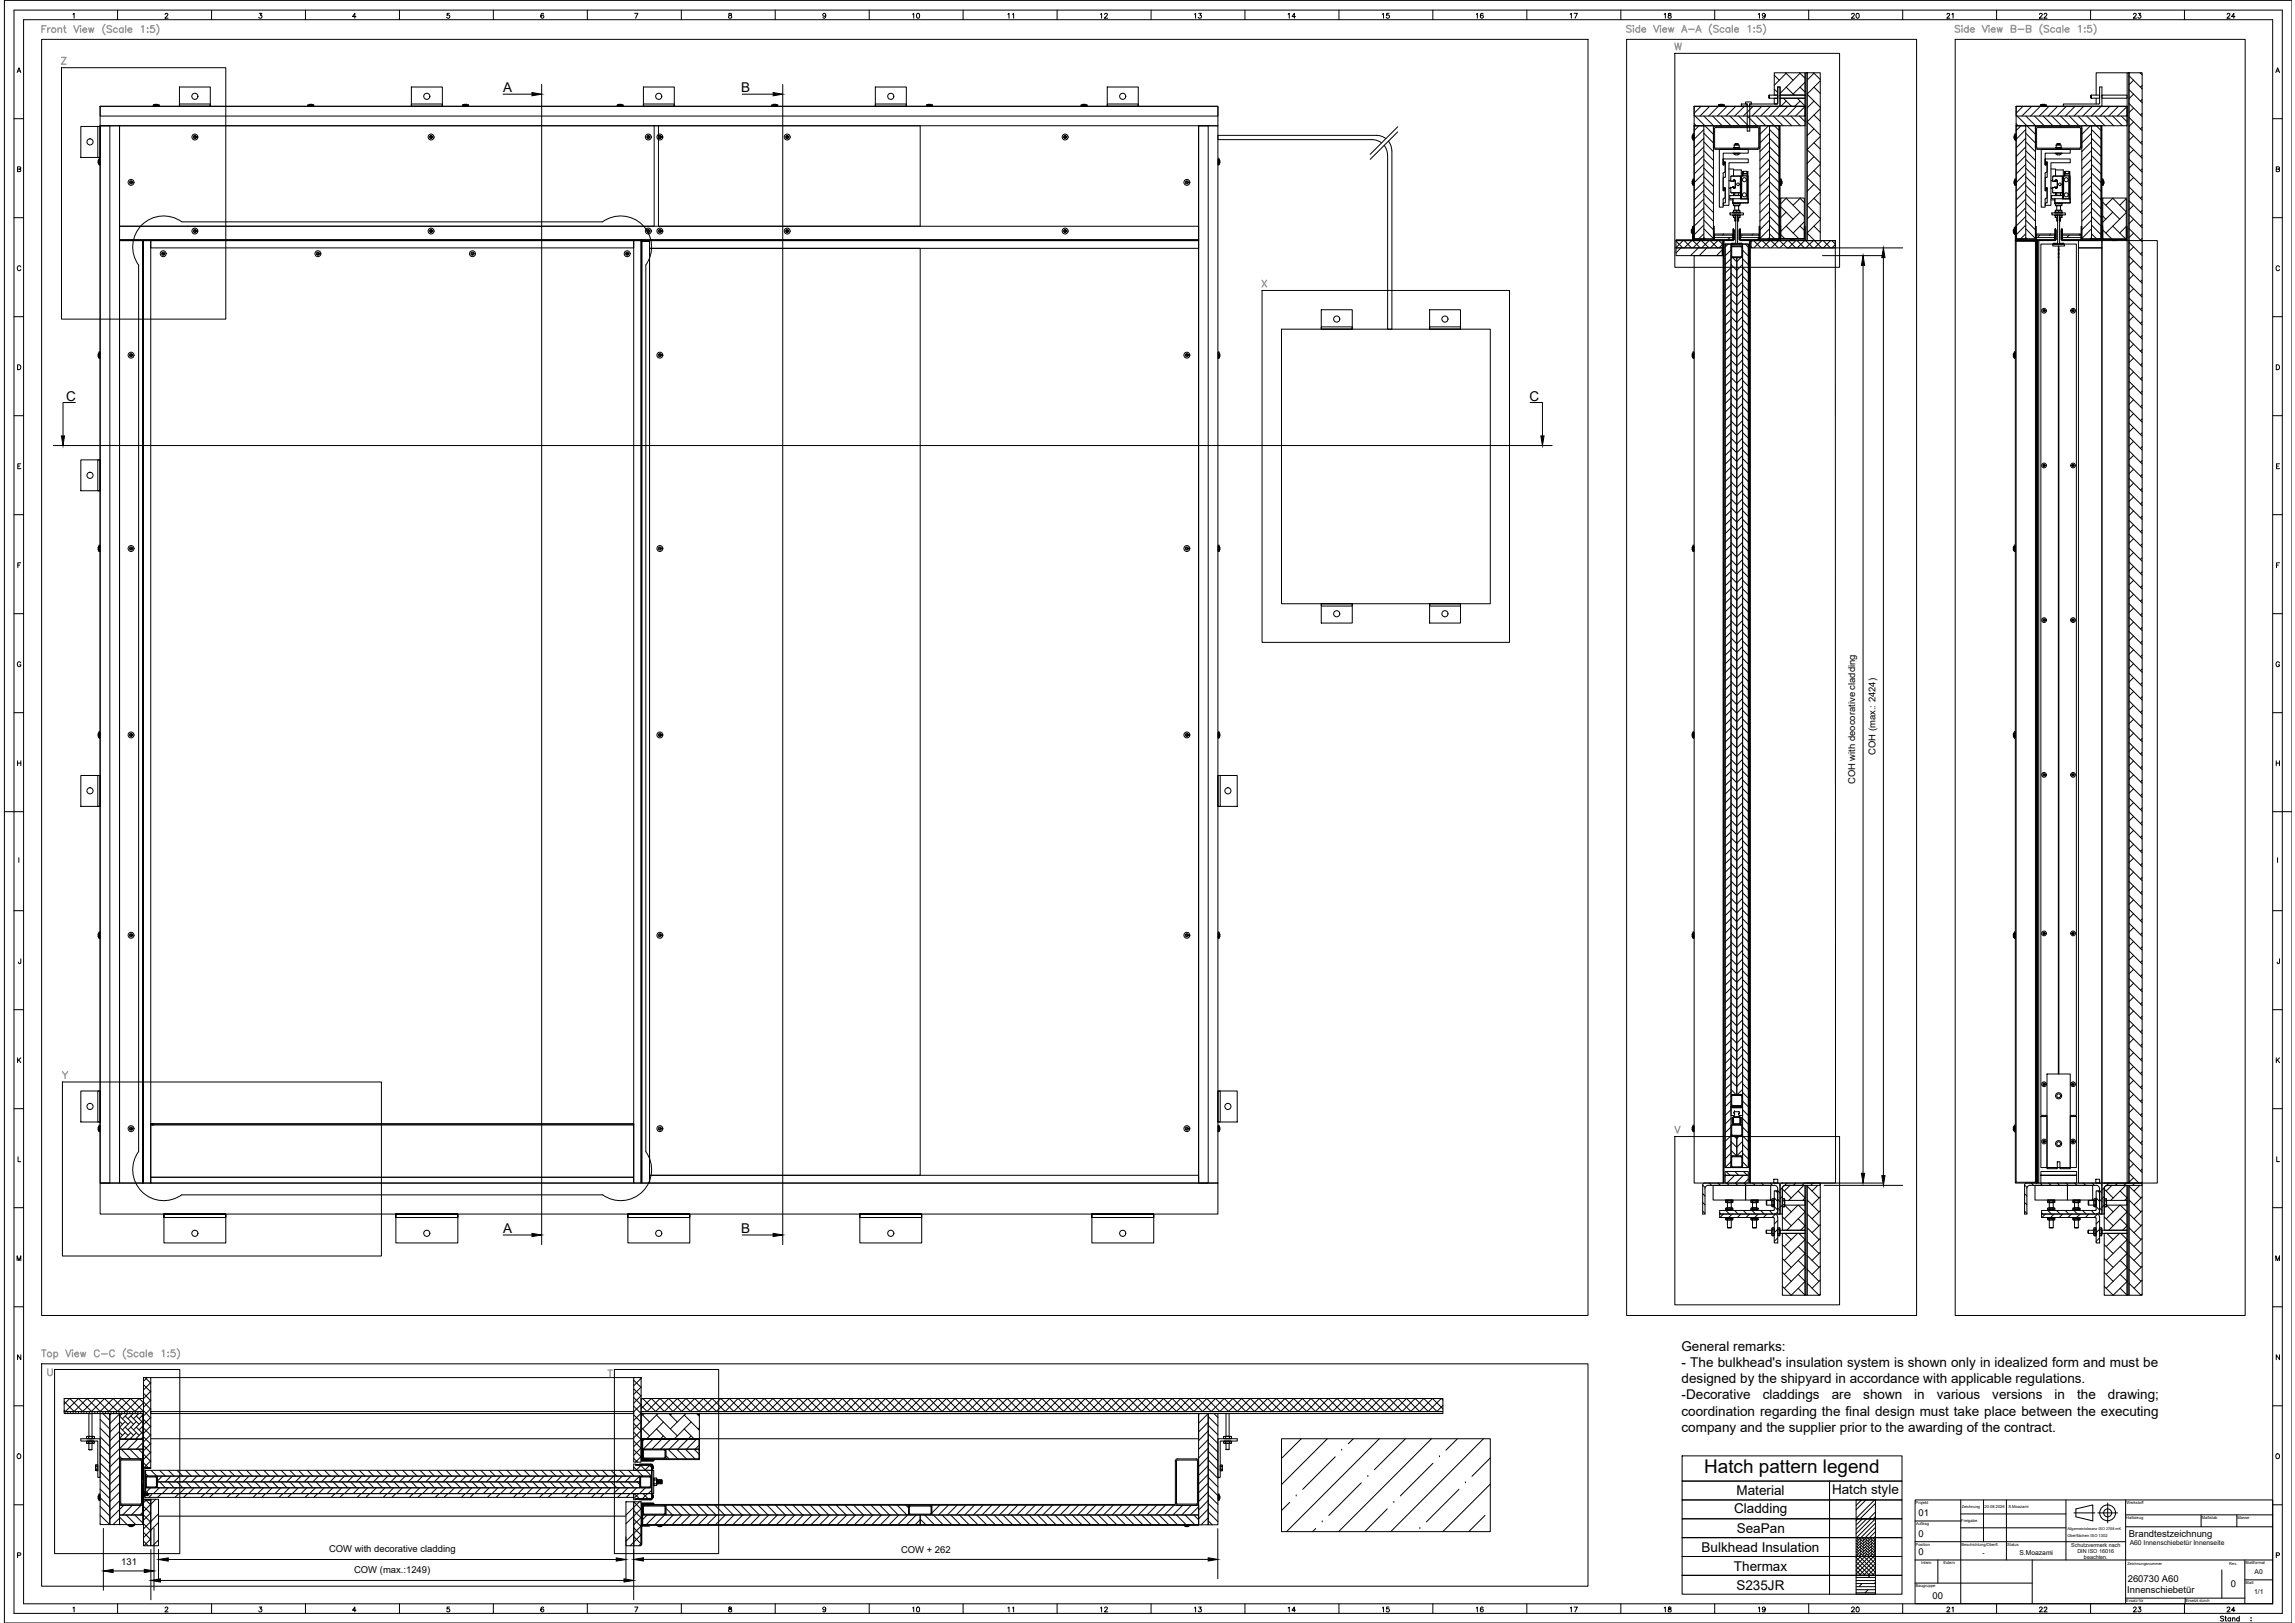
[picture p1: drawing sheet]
<svg xmlns="http://www.w3.org/2000/svg" width="420mm" height="297mm" viewBox="0 0 420 297" stroke-linecap="round" stroke-linejoin="round" font-family="sans-serif">
<defs><g id="words">
<g font-size="4">
<text x="166.2" y="4.6">10</text>
<text x="187" y="4.6" transform="rotate(-90 187 4.6)">11</text>
<text x="203.9" y="4.6" transform="rotate(-90 203.9 4.6)">12</text>
<text x="217.7" y="4.6">13</text>
<text x="234.9" y="4.6">14</text>
<text x="252.2" y="4.6">15</text>
<text x="272.7" y="4.6" transform="rotate(-90 272.7 4.6)">16</text>
<text x="286.5" y="4.6">17</text>
<text x="303.7" y="4.6">18</text>
<text x="321" y="4.6">19</text>
<text x="338" y="4.6">20</text>
<text x="355.6" y="4.6">21</text>
<text x="372.5" y="4.6">22</text>
<text x="389.8" y="4.6">23</text>
<text x="406.8" y="4.6">24</text>
<text x="166.2" y="296.3">10</text>
<text x="183.8" y="296.3">11</text>
<text x="200.7" y="296.3">12</text>
<text x="217.7" y="296.3">13</text>
<text x="234.9" y="296.3">14</text>
<text x="252.2" y="296.3">15</text>
<text x="269.5" y="296.3">16</text>
<text x="286.5" y="296.3">17</text>
<text x="303.7" y="296.3">18</text>
<text x="321" y="296.3">19</text>
<text x="338" y="296.3">20</text>
<text x="355.6" y="296.3">21</text>
<text x="372.5" y="296.3">22</text>
<text x="389.8" y="296.3">23</text>
<text x="406.8" y="296.3">24</text>
</g>
<g font-size="4" fill="#999">
<text x="230" y="53.6">X</text>
<text x="7.8" y="252.9">U</text>
</g>
<g font-size="3.5">
<text x="2.1" y="14.5">A</text>
<text x="312" y="269.6">Hatch pattern legend</text>
</g>
<g font-size="2.5">
<text x="92.1" y="16.9">A</text>
<text x="135.7" y="16.9">B</text>
<text x="12.1" y="73.3">C</text>
<text x="280" y="73.3">C</text>
<text x="92.1" y="225.7">A</text>
<text x="135.7" y="225.7">B</text>
<text x="307.8" y="247.2">General remarks:</text>
<text x="307.9" y="250.2">- The bulkhead's insulation system is shown only in idealized form and must be</text>
<text x="307.9" y="253.2">designed by the shipyard in accordance with applicable regulations.</text>
<text x="307.9" y="256.1">-Decorative</text>
<text x="322.7" y="256.1">claddings</text>
<text x="335.3" y="256.1">are</text>
<text x="341.1" y="256.1">shown</text>
<text x="350.5" y="256.1">in</text>
<text x="354.6" y="256.1">various</text>
<text x="364.7" y="256.1">versions</text>
<text x="376.2" y="256.1">in</text>
<text x="380.3" y="256.1">the</text>
<text x="385.9" y="256.1">drawing;</text>
<text x="307.8" y="259.1">coordination regarding the final design must take place between the executing</text>
<text x="307.8" y="262.1">company and the supplier prior to the awarding of the contract.</text>
<text x="317.9" y="273.6">Material</text>
<text x="335.4" y="273.4">Hatch style</text>
<text x="317.5" y="276.9">Cladding</text>
<text x="318" y="280.6">SeaPan</text>
<text x="311.5" y="284">Bulkhead Insulation</text>
<text x="317.4" y="287.5">Thermax</text>
<text x="317.9" y="290.9">S235JR</text>
</g>
<g font-size="1.7">
<text x="339.6" y="143.5" transform="rotate(-90 339.6 143.5)">COH with deocorative cladding</text>
<text x="343.4" y="138.2" transform="rotate(-90 343.4 138.2)">COH (max.: 2424)</text>
<text x="351.2" y="277.5">01</text>
<text x="351.2" y="281.2">0</text>
<text x="389.8" y="281.3">Brandtestzeichnung</text>
<text x="22.2" y="286.4">131</text>
<text x="60.2" y="284">COW with decorative cladding</text>
<text x="64.8" y="287.8">COW (max.:1249)</text>
<text x="165" y="284.3">COW + 262</text>
<text x="351.2" y="284.6">0</text>
<text x="353.8" y="292.6">00</text>
<text x="389.4" y="291.6">Innenschiebetür</text>
<text x="389.6" y="289.5">260730 A60</text>
<text x="408.4" y="290.5">0</text>
</g>
<g font-size="1.2">
<text x="362.9" y="284.6">-</text>
<text x="369.7" y="284.6">S.Moazami</text>
<text x="389.9" y="282.8">A60 Innenschiebetür Innenseite</text>
<text x="412.7" y="291.8">1/1</text>
<text x="412.8" y="288.1">A0</text>
</g>
<g font-size="1">
<text x="379.2" y="283.1">Schutzvermerk nach</text>
<text x="380.3" y="284.2">DIN ISO 16016</text>
<text x="381.5" y="285.3">beachten.</text>
</g>
<g font-size=".7">
<text x="350.7" y="275.2">Projekt</text>
<text x="359.1" y="276">Zeichnung</text>
<text x="389.3" y="275.2">Werkstoff</text>
<text x="350.8" y="279.1">Auftrag</text>
<text x="359.1" y="278.5">Freigabe</text>
<text x="363.3" y="276.1">20.08.2026</text>
<text x="367.7" y="276.1">S.Moazami</text>
<text x="378.5" y="281.2">Oberflächen ISO 1302</text>
<text x="378.5" y="280">Allgemeintoleranz ISO 2768 mK</text>
<text x="389.3" y="278">Halbzeug</text>
<text x="403.1" y="278">Maßstab</text>
<text x="409.6" y="278">Masse</text>
<text x="350.7" y="282.9">Position</text>
<text x="351.7" y="286.2">Intern</text>
<text x="355.8" y="286.2">Extern</text>
<text x="359.1" y="282.9">Beschichtung/Oberfl.</text>
<text x="367.5" y="282.9">Status</text>
<text x="389.5" y="286.4">Zeichnungsnummer</text>
<text x="408.1" y="286.4">Rev.</text>
<text x="411.1" y="286.2">Blattformat</text>
<text x="350.7" y="290.4">Baugruppe</text>
<text x="389.3" y="293.3">Ersatz für</text>
<text x="400.2" y="293.3">Ersetzt durch</text>
<text x="411.1" y="289.9">Blatt</text>
</g>
</g></defs>
<!-- layer: STK_Frontansicht -->
<g fill="none" stroke="#000" stroke-width=".18">
<path d="M18.3 19.5h204.7v3.5h-204.7zM18.3 19.5h204.7v1.7h-204.7zM32.9 15.9h5.6v3.6h-5.6zM32.9 19h5.6v.5h-5.6zM75.3 15.9h5.7v3.6h-5.7zM75.3 19h5.7v.5h-5.7zM117.8 15.9h5.6v3.6h-5.6zM117.8 19h5.6v.5h-5.6zM160.3 15.9h5.6v3.6h-5.6zM160.3 19h5.6v.5h-5.6zM202.7 15.9h5.7v3.6h-5.7zM202.7 19h5.7v.5h-5.7z"/>
<path d="M14.8 23.1h3.5v5.7h-3.5zM17.9 23.1h.4v5.7h-.4zM18.3 23h3.6v193.5h-3.6zM18.3 23h1.8v193.5h-1.8zM21.9 23h97.9v18.4h-97.9zM119.8 23h48.7v18.4h-48v-18.4M219.4 23h3.6v193.5h-3.6zM219.4 23h1.8v193.5h-1.8zM251.2 25.6l.7 .1 1 .4M252 24.8l.7 .1 1 .5M252 24.8h-29v.8h28.2M253.4 26.6l.4 .7 .2 1.1"/>
<path d="M254.2 25.8l.4 .7 .2 1.1M254.8 27.6v32.6h-.8v-31.8M255.9 23.2l-5.1 5M255.9 24.1l-5.1 5.1M21.9 44h4.2v172.5h-4.2zM21.9 41.4h197.5v2.5h-197.5zM21.9 43.9h95.5v.1h-95.5zM26.1 44h1.5v172.5h-1.5zM26.1 44h.2v172.5h-.2zM27.6 44h88.4v1.4h-88.4zM116 44h1.4v172.5h-1.4zM117.4 43.9h102v.1h-102z"/>
<path d="M117.4 44h.1v172.5h-.1zM117.5 44.2h1.4v172.3h-1.4zM117.5 44h101.9v1.5h-100.5v-1.3h-1.4zM118.9 45.5h49.6v169.6h-49.6zM241.9 56.7h5.7v3.5h-5.7zM241.9 59.8h5.7v.4h-5.7zM261.7 56.7h5.7v3.5h-5.7zM261.7 59.8h5.7v.4h-5.7zM234.6 60.2h38.2v50.3h-38.2zM14.8 84.2h3.5v5.6h-3.5zM17.9 84.2h.4v5.6h-.4zM241.9 110.5h5.7v3.5h-5.7z"/>
<path d="M241.9 110.5h5.7v.4h-5.7zM261.7 110.5h5.7v3.5h-5.7zM261.7 110.5h5.7v.4h-5.7zM14.8 141.9h3.5v5.7h-3.5zM17.9 141.9h.4v5.7h-.4zM223 141.9h3.5v5.7h-3.5zM223 141.9h.4v5.7h-.4zM14.8 199.7h3.5v5.6h-3.5zM17.9 199.7h.4v5.6h-.4zM223 199.7h3.5v5.6h-3.5zM223 199.7h.4v5.6h-.4zM18.3 216.5h204.7v5.7h-204.7z"/>
<path d="M27.6 215.5h88.4v1h-88.4zM27.6 205.7h88.4v9.8h-88.4zM27.6 205.7h88.4v.2h-88.4zM27.8 205.7h.2v.2h-.2zM28 205.7h.1v.2h-.1zM118.9 215.1h100.5v1.4h-100.5zM30 222.2v.6h11.3v-.6h-11.3h11.3v5.3h-11.3zM72.5 222.2v.6h11.3v-.6h-11.3h11.3v5.3h-11.3zM115 222.2v.6h11.3v-.6h-11.3h11.3v5.3h-11.3zM157.4 222.2v.6h11.3v-.6h-11.3h11.3v5.3h-11.3zM199.9 222.2v.6h11.3v-.6h-11.3h11.3v5.3h-11.3z"/>
<circle cx="35.7" cy="17.6" r=".56"/>
<circle cx="78.1" cy="17.6" r=".56"/>
<circle cx="120.6" cy="17.6" r=".56"/>
<circle cx="163.1" cy="17.6" r=".56"/>
<circle cx="205.5" cy="17.6" r=".56"/>
<circle cx="16.5" cy="26" r=".56"/>
<circle cx="244.7" cy="58.4" r=".56"/>
<circle cx="264.5" cy="58.4" r=".56"/>
<circle cx="16.5" cy="87" r=".56"/>
<circle cx="244.7" cy="112.3" r=".56"/>
<circle cx="264.5" cy="112.3" r=".56"/>
<circle cx="16.5" cy="144.7" r=".56"/>
<circle cx="224.8" cy="144.7" r=".56"/>
<circle cx="16.5" cy="202.5" r=".56"/>
<circle cx="224.8" cy="202.5" r=".56"/>
<circle cx="35.7" cy="225.7" r=".56"/>
<circle cx="78.1" cy="225.7" r=".56"/>
<circle cx="120.6" cy="225.7" r=".56"/>
<circle cx="163.1" cy="225.7" r=".56"/>
<circle cx="205.5" cy="225.7" r=".56"/>
</g>
<!-- layer: STK_Ausbrand -->
<path d="M25.4 48.5a5.7 5.7 0 0 1 .6-7.3 5.7 5.7 0 0 1 7.3-.6h77a5.7 5.7 0 0 1 7.3 .6 5.7 5.7 0 0 1 .6 7.3M25.4 48.5v162.3a5.7 5.7 0 0 0 .6 7.3 5.7 5.7 0 0 0 7.3 .6h77a5.7 5.7 0 0 0 7.3-.6 5.7 5.7 0 0 0 .6-7.3v-162.3" fill="none" stroke="#000" stroke-width=".18"/>
<!-- layer: STK_Muttern_Scheiben_Schrauben -->
<g fill="none" stroke="#000" stroke-width=".18">
<path d="M28 19.3h1.1zM28.1 19.3h1v.2h-1zM28.1 19.3h.1M28.3 19.2l-.2 .1M28.3 19.2h.6zM28.3 19.2h.1M28.4 19.1h-.1M28.4 19.1h.5M28.9 19.2h.1M28.9 19.2h-.6M29 19.2l.1 .1M29.1 19.3h.1"/>
<path d="M56.4 19.3h1.1zM56.4 19.3h1v.2h-1zM56.4 19.3h.1M56.6 19.2l-.2 .1M56.6 19.2h-.1M56.6 19.2h.6zM56.6 19.2h.6M57 19.1h.2M57.1 19.1h-.5M57.2 19.2h.1M57.3 19.2l.1 .1M57.4 19.3h.1"/>
<path d="M84.7 19.3h1.1zM84.7 19.3h1v.2h-1zM84.7 19.3h.1M84.9 19.2l-.2 .1M84.9 19.2h.6M84.9 19.2h.6zM84.9 19.2h.1M85.4 19.1h.1M85.4 19.1h-.5M85.5 19.2h.1M85.6 19.2l.1 .1M85.7 19.3h.1"/>
<path d="M113 19.3h1.1zM113 19.3h1v.2h-1zM113 19.3h.1M113.2 19.2l-.2 .1M113.2 19.1h.6M113.2 19.2h.6zM113.2 19.2h.1M113.8 19.2h.1M113.8 19.2h-.6M113.9 19.2l.1 .1M114 19.3h.1M141.3 19.3h1.1z"/>
<path d="M141.3 19.3h1.1v.2h-1.1zM141.3 19.3h.1M141.5 19.2l-.2 .1M141.5 19.2h.7M141.6 19.2h.6zM141.6 19.2h.1M142 19.1h.1M142 19.1h-.5M142.2 19.2h-.1M142.2 19.2l.2 .1M142.4 19.3h.1M169.6 19.3h1.1z"/>
<path d="M169.7 19.3h1v.2h-1zM169.7 19.3h.1M169.8 19.2l-.1 .1M169.9 19.2h.6zM169.9 19.2h.1M170 19.1h-.1M170 19.1h.5M170.5 19.2h-.1M170.5 19.2h-.7M170.5 19.2l.2 .1M170.7 19.3h.1M197.9 19.3h1.1z"/>
<path d="M198 19.3h1v.2h-1zM198 19.3h.1M198.1 19.2l-.1 .1M198.2 19.2h-.1M198.2 19.2h.6zM198.2 19.2h.6M198.6 19.1h.2M198.6 19.1h-.4M198.8 19.2h.1M198.8 19.2l.2 .1M199 19.3h.1M314.6 19.3h1.1z"/>
<path d="M314.6 19.3h1.1v.2h-1.1zM314.6 19.3h.1M314.8 19.2l-.2 .1M314.8 19.1h.6M314.9 19.2h.5zM314.9 19.2h.1M315.4 19.2h.1M315.5 19.2h-.7M315.5 19.2l.2 .1M315.7 19.3h.1M319.6 18.7h1v.3h-.3v5h-.4v-5h-.3zM373.5 19.3h1.1z"/>
<path d="M373.6 19.3h1v.2h-1zM373.6 19.3h.1M373.7 19.2l-.1 .1M373.8 19.2h-.1M373.8 19.2h.6M373.8 19.1h.6M373.8 19.2h.6zM373.8 19.2h.1M374.4 19.2h.1M374.4 19.2l.2 .1M374.6 19.3h.1M17.9 29.8l.1 .1"/>
<path d="M18 29.5v.3M18 29.3l-.1 .2M18 29.3l.1 .6zM18.1 29.9l.1 .2M18.1 29.3h.1M18.1 29.9h.1M18.2 29.1v1.1zM18.2 30.1h.1M18.2 29.1h.1M18.2 29.1l-.1 .8M18.2 29.1h.1v1h-.1zM223 29.1h.1v1h-.1z"/>
<path d="M223.1 29.1v1.1zM223.1 30.1h.1M223.1 29.1h.1M223.1 29.1l.1 .8M223.2 29.9l-.1 .2M223.2 29.3l.1 .6zM223.2 29.9h.1M223.3 29.3v.5M223.3 29.8v.1M309.8 33.5v.2M309.8 25.2v.2M309.8 24.9v.4"/>
<path d="M309.8 33.2v.3M309.8 33.1v.1M309.8 24.8v.1M309.9 33.1v.6zM309.9 24.8v.6zM309.9 33.1l.1 .8M309.9 33.1h.1M309.9 25.4l.1 .2M309.9 25.4h.1M310 32.8v1.1zM310 33.9h.1M310 32.9h.1"/>
<path d="M310 32.9l-.1 .1M310 24.5v1.1zM310 25.6h.1M310 24.6h.1M310 24.6l-.1 .8M310 32.9h.2v1h-.2zM310 24.6h.2v1h-.2zM325.9 32.9h.1v1h-.1zM326 32.8l.1 1.1zM326.1 33.9h.1M326.1 32.9h.1M326.1 32.9v.1"/>
<path d="M326.1 33.7h.1M326.1 33.1l.1 .6zM326.1 33.1v.8M326.2 33.1v.4M326.2 33.5v.2M368.7 33.5l.1 .2M368.8 33.1v.6zM368.8 24.8v.6zM368.8 33.1l-.1 .4M368.8 24.8v.6M368.8 33.7l.1 .2M368.8 25.4l.1 .2"/>
<path d="M368.8 33.1h.1M368.8 24.8h.1M368.8 25.4h.1M368.9 33.1v.6M368.9 33.7h-.1M368.9 33.9h.1M368.9 32.9h.1M368.9 25.6h.1M368.9 24.6h.1M368.9 32.8l.1 1.1zM368.9 32.9l-.1 .1M368.9 24.5l.1 1.1z"/>
<path d="M368.9 24.6v.8M369 32.9h.1v1h-.1zM369 24.6h.1v1h-.1zM384.8 32.9h.1v1h-.1zM384.9 32.8l.1 1.1zM385 33.9h.1M385 32.9h.1M385 32.9l.1 .1M385.1 33.7h.1M385.1 33.1v.6zM385.2 33.5l-.1 .2M385.2 33.5l-.1-.4-.1 .8"/>
<path d="M309.6 42.1l.1 .5M309.7 42l-.1 .1M309.7 42l.1 .6zM309.8 42.6v.2M309.8 42h.1M309.8 42.6h.1M309.8 42.8h.1M309.8 41.8h.1M309.8 41.8v.8M309.9 41.7v1.1zM309.9 41.8h.1v1h-.1zM368.6 42.1v.5"/>
<path d="M368.6 42v.1M368.7 42v.6zM368.7 42.6h.1M368.7 42h.1M368.7 41.9v.1M368.7 42v.6M368.7 42.7l.1 .1M368.8 41.7v1.1zM368.8 42.8h.1M368.8 41.8h.1M368.8 41.8l-.1 .1M368.8 41.8h.2v1h-.2z"/>
<path d="M17.9 65.2l.1 .1M18 64.9v.3M18 64.7l-.1 .2M18 64.7l.1 .6zM18.1 65.3l.1 .2M18.1 64.7h.1M18.1 65.3h.1M18.1 64.6v.1M18.1 64.7v.6M18.2 64.5v1.1zM18.2 65.5h.1M18.2 64.5h.1"/>
<path d="M18.2 64.5l-.1 .2M18.2 64.5h.1v1h-.1zM223 64.5h.1v1h-.1zM223.1 64.5v1.1zM223.1 65.5h.1M223.1 64.5h.1M223.1 64.5l.1 .2M223.2 64.6v.1M223.2 65.3l-.1 .2M223.2 64.7l.1 .6zM223.2 65.3h.1M223.2 64.7v.6"/>
<path d="M223.3 64.7v.6M309.8 65.2v.1M309.8 64.9v.3M309.8 64.7v.2M309.9 64.7v.6zM309.9 65.3l.1 .2M309.9 65.3h.1M309.9 64.7v.6M309.9 64.6v.1M310 64.5v1.1zM310 65.5h.1M310 64.5h.1"/>
<path d="M310 64.5l-.1 .2M310 64.5h.2v1h-.2zM368.6 64.7v.6M368.7 64.7v.6zM368.7 65.3v.1M368.7 64.7h.1M368.7 64.6v.1M368.7 65.4l.1 .1M368.8 64.5v1.1zM368.8 65.5h.1M368.8 64.5h.1M368.8 64.5l-.1 .8"/>
<path d="M368.8 64.5h.2v1h-.2zM18.2 99.9v1.1zM18.2 99.9h.1M18.2 99.9l-.1 .2M18.2 99.9h.1v1h-.1zM223 99.9h.1v1h-.1zM223.1 99.9v1.1zM223.1 99.9h.1M223.1 99.9l.1 .8M310 99.9v1.1zM310 99.9h.1M310 99.9l-.1 .8"/>
<path d="M310 99.9h.2v1h-.2zM368.8 99.9v1.1zM368.8 99.9h.1M368.8 99.9l-.1 .1M368.8 99.9h.2v1h-.2zM17.9 100.6l.1 .1M18 100.3v.3M18 100.1l-.1 .1M18 100.1l.1 .6zM18.1 100.1h.1M18.1 100.7h.1M18.1 100.1v.6"/>
<path d="M18.1 100.8l.1 .1M18.2 100.9h.1M223.1 100.9h.1M223.2 100.8l-.1 .1M223.2 100.1l.1 .6zM223.2 100.7h.1M223.3 100.1v.6M309.8 100.6v.1M309.8 100.3v.3M309.8 100.1v.1M309.9 100.1v.6zM309.9 100.7h.1"/>
<path d="M309.9 100.8l.1 .1M310 100.9h.1M368.6 100.1v.6M368.7 100.1v.6zM368.7 100.7h.1M368.7 100v.1M368.7 100.1v.6M368.7 100.8l.1 .1M368.8 100.9h.1M17.9 134.7l.1 .1M18 134.4v.3M18 134.2l-.1 .1"/>
<path d="M18 134.2l.1 .6zM18.1 134.8l.1 .2M18.1 134.2h.1M18.1 134.8h.1M18.2 134v1.1zM18.2 135h.1M18.2 134h.1M18.2 134l-.1 .8M18.2 134h.1v1h-.1zM223 134h.1v1h-.1zM223.1 134v1.1zM223.1 135h.1"/>
<path d="M223.1 134h.1M223.1 134v1M223.2 134.2l.1 .6zM223.3 134.2v.1M223.3 134.4v.4M309.8 134.7v.1M309.8 134.4v.3M309.8 134.2v.1M309.9 134.2v.6zM310 134v1.1zM310 135h.1M310 134h.1"/>
<path d="M310 134v1M310 134h.2v1h-.2zM368.6 134.4v.4M368.6 134.2v.1M368.7 134.2v.6zM368.7 134.8v.1M368.7 134.2h.1M368.7 134.2v.6M368.7 134.8h.1M368.7 134.9l.1 .1M368.8 134v1.1zM368.8 135h.1"/>
<path d="M368.8 134h.1M368.8 134l-.1 .2M368.8 134h.2v1h-.2zM17.9 171.3l.1 .2M18 171v.3M18 170.9l-.1 .1M18 170.9l.1 .6zM18.1 171.5l.1 .2M18.1 170.9h.1M18.1 171.5h.1M18.2 170.6v1.1zM18.2 171.7h.1"/>
<path d="M18.2 170.7h.1M18.2 170.7l-.1 .8M18.2 170.7h.1v1h-.1zM223 170.7h.1v1h-.1zM223.1 170.6v1.1zM223.1 171.7h.1M223.1 170.7h.1M223.1 170.7v1M223.2 170.9l.1 .6zM223.3 170.9v.6M309.8 171.3v.2M309.8 171v.3"/>
<path d="M309.8 170.9v.1M309.9 170.9v.6zM310 170.6v1.1zM310 171.7h.1M310 170.7h.1M310 170.7v1M310 170.7h.2v1h-.2zM368.6 170.9v.6M368.7 170.9v.6zM368.7 171.5h.1M368.7 170.9h.1M368.7 170.8v.1"/>
<path d="M368.7 170.9v.6M368.7 171.5l.1 .2M368.8 170.6v1.1zM368.8 171.7h.1M368.8 170.7h.1M368.8 170.7l-.1 .1M368.8 170.7h.2v1h-.2zM17.9 206.7l.1 .2M18 206.4v.3M18 206.3l-.1 .1M18 206.3l.1 .6zM18.1 206.9l.1 .2"/>
<path d="M18.1 206.3h.1M18.1 206.2h.1M18.1 206.3v.6M18.1 206.8v.1M18.2 206v1.1zM18.2 207.1h.1M18.2 206.1h.1M18.2 206.1l-.1 .1M18.2 206.1h.1v1h-.1zM223 206.1h.1v1h-.1zM223.1 206v1.1zM223.1 207.1h.1"/>
<path d="M223.1 206.1h.1M223.1 206.1l.1 .1M223.2 206.2h.1M223.2 206.3l.1 .6zM223.2 206.3l-.1 .8M223.3 206.3v.6M309.8 206.7v.2M309.8 206.4v.3M309.8 206.3v.1M309.9 206.3v.6zM309.9 206.3l.1 .8M309.9 206.2h.1"/>
<path d="M310 206v1.1zM310 207.1h.1M310 206.1h.1M310 206.1l-.1 .1M310 206.1h.2v1h-.2zM315.9 219.8h.4M316 219.6h1.2v.1h-1.2zM316 219.8l1.1-.1 .1 .3-1.1 .1zM316.2 219.8h1M316.3 219.8v.2M316.9 219.8v.2M320.5 219.8h.4"/>
<path d="M320.5 219.8l1.2-.1 .2 .3-1.2 .1zM320.6 219.6h1.2v.1h-1.2zM320.9 219.8h.6M320.9 219.8v.2M321.5 219.8h.3M321.5 219.8v.2M324.5 219.4v.3M324.5 219.4h.2l.1 .1v1.2l-.1 .2h-.2l-.1-.2zM324.7 219.4v.3M326.3 219.5l.1-.1h.2l.1 .3M326.4 219.4v.3M326.4 219.4h.2l.1 .1-.1 1.4h-.2l-.1-.2z"/>
<path d="M326.6 219.4v.3M326.6 219.8v1.1M326.6 219.8h-.2v.7M368.6 206.3v.6M368.7 206.3v.6zM368.7 206.9h.1M368.7 206.3h.1M368.7 206.2h.1M368.7 206.8v.1M368.7 206.9l.1 .2M368.8 206v1.1zM368.8 207.1h.1"/>
<path d="M368.8 206.1h.1M368.8 206.1l-.1 .8M368.8 206.1h.2v1h-.2zM374.9 219.8h.3M374.9 219.8l1.1-.1 .2 .3-1.2 .1zM374.9 219.6h1.3v.1h-1.3zM375.2 219.8h.7M375.2 219.8v.2M375.9 219.8h.3M375.9 219.8v.2M379.5 219.6h1.3v.1h-1.3zM379.5 219.8l1.2-.1 .1 .3-1.2 .1z"/>
<path d="M379.8 219.8v.2M380.5 219.8h-1M380.8 219.8h-.3v.2h.3M383.4 219.4v.3M383.4 219.4h.3l.1 .1-.1 1.4h-.3l-.1-.2zM383.7 219.4v.3M383.7 219.8v1.1M383.7 219.8h-.3v.7M385.2 219.5l.1-.1h.3l.1 .3M385.3 219.4v.3M385.3 219.4h.3l.1 .1-.1 1.4h-.3l-.1-.2zM385.6 219.4v.3"/>
<path d="M315.9 221.1h.4M315.9 221.3h.4M315.9 220h.4M315.9 223.2h.4M315.9 223h1.3M316 221.2l1.1-.1 .1 .2-1.1 .1zM316 221.4h1.2v.1h-1.2zM316 223l1.1-.1 .1 .3-1.1 .1zM316 222.8h1.2v.1h-1.2zM316.2 223.2h1M316.3 221.2v.1M316.3 223v.2"/>
<path d="M316.9 221.2v.1M316.9 223v.2M317.2 221.3l-1 .1M317.2 221.1h-1M317.2 220h-1M320.5 221.1h.4M320.5 221.3h.4M320.5 220h.4M320.5 223h1.3M320.5 223.2h.4M320.5 221.2l1.2-.1 .2 .2-1.2 .1zM320.5 223l1.2-.1 .2 .3-1.2 .1z"/>
<path d="M320.6 221.4h1.2v.1h-1.2zM320.6 222.8h1.2v.1h-1.2zM320.9 221.4h.6M320.9 221.1h.6M320.9 220h.6M320.9 223.2h.6M320.9 221.2v.1M320.9 223v.2M321.5 221.1h.3M321.5 221.3h.3M321.5 220h.3M321.5 223.2h.3"/>
<path d="M321.5 221.2v.1M321.5 223v.2M324.5 220.5v.4M324.5 220.5v-.7h.2v.7M324.5 224.7v1.5M324.5 224.7h.2l.1 .2v1.1l-.1 .2h-.2l-.1-.2zM324.5 225.8h.2M324.5 225.1h.2M324.5 220.5h.2M324.7 224.7v1.5M324.7 220.5v.4M325.5 224.7v1.1"/>
<path d="M325.5 225.8v.4M325.5 224.7h.3l.1 .2-.1 1.3h-.3v-.2zM325.5 225.8h.3M325.5 225.1h.3M325.8 224.7v1.5M326.4 220.5v.4M326.4 220.5h.2M326.7 220.6l-.1 .3h-.2l-.1-.2M374.9 221.1h.3M374.9 221.3h.3M374.9 220h.3M374.9 223.2h.3"/>
<path d="M374.9 223h1.3M374.9 221.2l1.1-.1 .2 .2-1.2 .1zM374.9 223l1.1-.1 .2 .3-1.2 .1zM374.9 221.4h1.3v.1h-1.3zM374.9 222.8h1.3v.1h-1.3zM375.2 221.4h.7M375.2 221.1h.7M375.2 220h.7M375.2 223.2h.7M375.2 221.2v.1M375.2 223v.2M375.9 221.1h.3"/>
<path d="M375.9 221.3h.3M375.9 220h.3M375.9 223.2h.3M375.9 221.2v.1M375.9 223v.2M379.5 221.3l1 .1M379.5 221.1h1M379.5 220h1M379.5 221.2l1.2-.1 .1 .2-1.2 .1zM379.5 221.4h1.3v.1h-1.3zM379.5 223l1.2-.1 .1 .3-1.2 .1zM379.5 222.8h1.3v.1h-1.3z"/>
<path d="M379.8 221.2v.1M379.8 223v.2M380.5 223h-1M380.5 223.2h-1M380.5 223h.3M380.5 223v.2h.3M380.8 221.1h-.3v.2h.3M383.4 220.5v.4M383.4 224.7v1.5M383.4 224.7h.3l.1 .2-.1 1.3h-.3l-.1-.2zM383.4 225.8h.3M383.4 225.1h.3"/>
<path d="M383.4 220.5h.3M383.7 224.7v1.5M384.5 224.7v1.5M384.5 224.7h.2l.1 .2-.1 1.3h-.2l-.1-.2zM384.5 225.8h.2M384.5 225.1h.2M384.7 224.7v1.5M385.3 220.5v.4M385.3 220.5v-.7h.3v.7M385.3 220.5h.3M385.6 220.5v.4M385.7 220.6l-.1 .3h-.3l-.1-.2"/>
<path d="M15.8 263.2h.4M15.8 264.1h.4M15.8 263h.4M15.8 263.8h.4M15.8 263l1.3-.1 .2 .1v.2l-.2 .1h-1.1l-.2-.1zM15.8 263.8l1.3-.1 .2 .1v.3l-1.3 .1-.2-.1zM16.2 263v.2M16.2 263.8v.3M16.2 263h.7M16.2 263.2h.7M16.2 263.8h.7M16.2 264.1h.7"/>
<path d="M16.9 263h.4M16.9 263.2h.4M16.9 263.8h.4M16.9 264.1h.4M16.9 263v.2M16.9 263.8v.3M17.5 269.1l.1 .1M17.5 269.1h.1M17.6 268.3v.6M17.6 268.1v.2M17.6 268.9l-.1 .2M17.6 268.1h.3v1.1l-.4-.1z"/>
<path d="M17.6 268.9h.3M17.6 268.4h.3M17.9 274.2l.1 .1M18 273.9v.3M18 273.7l-.1 .2M18 273.7l.1 .6zM18.1 274.4h.1M18.1 273.7v.1M18.1 274.3h.1M18.1 273.7h.1M18.1 273.7v.7M18.1 274.4l.1 .2"/>
<path d="M18.2 273.5v1.1zM18.2 274.6h.1M18.2 273.5h.1M18.2 273.5l-.1 .2M18.2 273.5h.1v1.1h-.1zM23.5 279.2h1.1zM23.5 279h1v.2h-1zM23.5 279.2h.1M23.5 279.2l.1 .1M23.7 279.3l.1 .1M23.7 279.3h.6M23.7 279.3h.6z"/>
<path d="M23.7 279.3h.1M23.9 279.4h.3M24.3 279.3h.1M24.3 279.3l-.2 .1M24.5 279.2h.1M24.5 279.2l-.2 .1M119.3 273.5h.1v.8h-.1zM119.3 268.1h.1v.8h-.1zM119.4 273.5v.8zM119.4 268.1v.9zM119.4 273.5l.1 .1M119.4 268.1l.1 .2"/>
<path d="M119.5 273.5h.1M119.5 274.3h.1M119.5 268.9h.1M119.5 268.1h.1M119.5 274.1l-.1 .2M119.5 268.3l.1 .1M119.5 268.3v.5M119.5 273.6v.5M119.5 268.8l-.1 .1M119.5 273.6v.5zM119.5 268.3v.5zM119.5 268.8h.1"/>
<path d="M119.5 273.6v.1M119.6 268.4l-.1 .4M119.7 270.7l.1 .2M119.7 271.7l.1 .2M119.8 271.6l-.1 .1M119.8 270.5l-.1 .2M120.1 270.5l.1 .2v.2M120.1 270.9v.6M120.1 270.9h-.3l-.1 .4 .1 .2 .3 .1M120.2 271.6v.1l-.1 .2M120.2 270.9l.1 .7 .9-.1v-.6h-.9l-.1-.3-.4-.1-.1 1.3 .4 .1 .1-.4M120.3 279.2h1.1z"/>
<path d="M120.3 270.9v.6M120.3 279h1v.2h-1zM120.3 279.2h.1M120.3 279.2l.2 .1M120.3 270.9v.7M120.4 270.9v.6M120.4 270.9v.7M120.5 270.9v.6M120.5 279.3l.2 .1M120.5 279.3h.6zM120.5 270.9v.7M120.5 279.3h.1"/>
<path d="M120.6 270.9v.6M120.6 270.9v.7M120.7 279.4h.3M120.7 270.9v.6M120.7 270.9v.7M120.8 270.9v.6M120.8 270.9v.7M120.9 270.9v.6M120.9 270.9v.7M121 270.9v.6M121.1 270.9v.7M121.1 270.9v.6"/>
<path d="M121.1 279.3h.1M121.1 279.3l-.1 .1M121.1 279.3h-.6M121.2 270.9v.7M121.3 279.2h.1M121.3 279.2l-.1 .1M216.7 279.2h1.1zM216.8 279h1v.2h-1zM216.8 279.2h.1M216.8 279.2l.2 .1M217 279.3l.1 .1M217 279.3h.6z"/>
<path d="M217 279.3h.1M217.1 279.4h.4M217.6 279.3h.1M217.6 279.3l-.1 .1M217.6 279.3h-.6M217.8 279.2h.1M217.8 279.2l-.1 .1M223 273.5h.1v1.1h-.1zM223.1 273.5v1.1zM223.1 274.6h.1M223.1 273.5h.1M223.1 273.5l.1 .2"/>
<path d="M223.2 273.7h.1M223.2 274.4h.1M223.2 274.4l-.1 .2M223.2 273.7l.1 .6zM223.2 274.3h.1M223.2 273.7v.7M223.3 273.7v.6M223.4 268.1l.4 .1-.1 1h-.3zM223.4 268.4h.3v.5M223.4 268.9h.3M223.7 268.9v.1M223.7 268.1l.1 .1"/>
<path d="M223.8 269.1h.1M223.7 268.3v.1M223.7 269l.1 .1M223.8 268.2l-.1 .1M224 263.2h.4M224 264.1h.4M224 263l1.3-.1 .2 .1v.2l-.2 .1h-1.1l-.2-.1zM224 263.8l1.3-.1 .2 .1v.3l-1.3 .1-.2-.1zM224.3 263h.8M224.3 263.2h.8M224.3 263.8h.8M224.3 264.1h.8"/>
<path d="M224.4 263h-.4M224.4 263.8h-.4M224.4 263v.2M224.4 263.8v.3M225.1 263.2h.4M225.1 264.1h.4M225.1 263h.3M225.1 263.8h.3M225.1 263v.2M225.1 263.8v.3"/>
<circle cx="24" cy="33.4" r=".54"/>
<circle cx="24" cy="33.4" r=".29"/>
<circle cx="24" cy="33.4" r=".16"/>
<circle cx="35.7" cy="25.1" r=".54"/>
<circle cx="35.7" cy="25.1" r=".29"/>
<circle cx="35.7" cy="25.1" r=".16"/>
<circle cx="78.9" cy="25.1" r=".54"/>
<circle cx="78.9" cy="25.1" r=".29"/>
<circle cx="78.9" cy="25.1" r=".16"/>
<circle cx="118.7" cy="25.1" r=".54"/>
<circle cx="118.7" cy="25.1" r=".29"/>
<circle cx="118.7" cy="25.1" r=".16"/>
<circle cx="120.8" cy="25.1" r=".54"/>
<circle cx="120.8" cy="25.1" r=".29"/>
<circle cx="120.8" cy="25.1" r=".16"/>
<circle cx="144.1" cy="25.1" r=".54"/>
<circle cx="144.1" cy="25.1" r=".29"/>
<circle cx="144.1" cy="25.1" r=".16"/>
<circle cx="195" cy="25.1" r=".54"/>
<circle cx="195" cy="25.1" r=".29"/>
<circle cx="195" cy="25.1" r=".16"/>
<circle cx="217.3" cy="33.4" r=".54"/>
<circle cx="217.3" cy="33.4" r=".29"/>
<circle cx="217.3" cy="33.4" r=".16"/>
<circle cx="29.9" cy="46.4" r=".54"/>
<circle cx="29.9" cy="46.4" r=".29"/>
<circle cx="29.9" cy="46.4" r=".16"/>
<circle cx="35.7" cy="42.3" r=".54"/>
<circle cx="35.7" cy="42.3" r=".29"/>
<circle cx="35.7" cy="42.3" r=".16"/>
<circle cx="58.2" cy="46.4" r=".54"/>
<circle cx="58.2" cy="46.4" r=".29"/>
<circle cx="58.2" cy="46.4" r=".16"/>
<circle cx="78.9" cy="42.3" r=".54"/>
<circle cx="78.9" cy="42.3" r=".29"/>
<circle cx="78.9" cy="42.3" r=".16"/>
<circle cx="86.5" cy="46.4" r=".54"/>
<circle cx="86.5" cy="46.4" r=".29"/>
<circle cx="86.5" cy="46.4" r=".16"/>
<circle cx="114.8" cy="46.4" r=".54"/>
<circle cx="114.8" cy="46.4" r=".29"/>
<circle cx="114.8" cy="46.4" r=".16"/>
<circle cx="118.7" cy="42.3" r=".54"/>
<circle cx="118.7" cy="42.3" r=".29"/>
<circle cx="118.7" cy="42.3" r=".16"/>
<circle cx="120.8" cy="42.3" r=".54"/>
<circle cx="120.8" cy="42.3" r=".29"/>
<circle cx="120.8" cy="42.3" r=".16"/>
<circle cx="144.1" cy="42.3" r=".54"/>
<circle cx="144.1" cy="42.3" r=".29"/>
<circle cx="144.1" cy="42.3" r=".16"/>
<circle cx="195" cy="42.3" r=".54"/>
<circle cx="195" cy="42.3" r=".29"/>
<circle cx="195" cy="42.3" r=".16"/>
<circle cx="374.2" cy="56.9" r=".43"/>
<circle cx="374.2" cy="56.9" r=".12"/>
<circle cx="374.2" cy="56.9" r=".22"/>
<circle cx="379.5" cy="56.9" r=".22"/>
<circle cx="379.5" cy="56.9" r=".12"/>
<circle cx="379.5" cy="56.9" r=".43"/>
<circle cx="24" cy="65" r=".54"/>
<circle cx="24" cy="65" r=".29"/>
<circle cx="24" cy="65" r=".16"/>
<circle cx="120.8" cy="65" r=".54"/>
<circle cx="120.8" cy="65" r=".29"/>
<circle cx="120.8" cy="65" r=".16"/>
<circle cx="217.3" cy="65" r=".54"/>
<circle cx="217.3" cy="65" r=".29"/>
<circle cx="217.3" cy="65" r=".16"/>
<circle cx="374.2" cy="85.2" r=".43"/>
<circle cx="374.2" cy="85.2" r=".12"/>
<circle cx="374.2" cy="85.2" r=".22"/>
<circle cx="379.5" cy="85.2" r=".22"/>
<circle cx="379.5" cy="85.2" r=".12"/>
<circle cx="379.5" cy="85.2" r=".43"/>
<circle cx="24" cy="100.4" r=".54"/>
<circle cx="24" cy="100.4" r=".29"/>
<circle cx="24" cy="100.4" r=".16"/>
<circle cx="120.8" cy="100.4" r=".54"/>
<circle cx="120.8" cy="100.4" r=".29"/>
<circle cx="120.8" cy="100.4" r=".16"/>
<circle cx="217.3" cy="100.4" r=".54"/>
<circle cx="217.3" cy="100.4" r=".29"/>
<circle cx="217.3" cy="100.4" r=".16"/>
<circle cx="374.2" cy="113.5" r=".43"/>
<circle cx="374.2" cy="113.5" r=".12"/>
<circle cx="374.2" cy="113.5" r=".22"/>
<circle cx="379.5" cy="113.5" r=".22"/>
<circle cx="379.5" cy="113.5" r=".12"/>
<circle cx="379.5" cy="113.5" r=".43"/>
<circle cx="24" cy="134.5" r=".54"/>
<circle cx="24" cy="134.5" r=".29"/>
<circle cx="24" cy="134.5" r=".16"/>
<circle cx="120.8" cy="134.5" r=".54"/>
<circle cx="120.8" cy="134.5" r=".29"/>
<circle cx="120.8" cy="134.5" r=".16"/>
<circle cx="217.3" cy="134.5" r=".54"/>
<circle cx="217.3" cy="134.5" r=".29"/>
<circle cx="217.3" cy="134.5" r=".16"/>
<circle cx="374.2" cy="141.8" r=".43"/>
<circle cx="374.2" cy="141.8" r=".12"/>
<circle cx="374.2" cy="141.8" r=".22"/>
<circle cx="379.5" cy="141.8" r=".22"/>
<circle cx="379.5" cy="141.8" r=".12"/>
<circle cx="379.5" cy="141.8" r=".43"/>
<circle cx="24" cy="171.2" r=".54"/>
<circle cx="24" cy="171.2" r=".29"/>
<circle cx="24" cy="171.2" r=".16"/>
<circle cx="120.8" cy="171.2" r=".54"/>
<circle cx="120.8" cy="171.2" r=".29"/>
<circle cx="120.8" cy="171.2" r=".16"/>
<circle cx="217.3" cy="171.2" r=".54"/>
<circle cx="217.3" cy="171.2" r=".29"/>
<circle cx="217.3" cy="171.2" r=".16"/>
<circle cx="374.2" cy="170.8" r=".43"/>
<circle cx="374.2" cy="170.8" r=".12"/>
<circle cx="374.2" cy="170.8" r=".22"/>
<circle cx="379.5" cy="170.8" r=".22"/>
<circle cx="379.5" cy="170.8" r=".12"/>
<circle cx="379.5" cy="170.8" r=".43"/>
<circle cx="374.2" cy="198.4" r=".43"/>
<circle cx="374.2" cy="198.4" r=".12"/>
<circle cx="374.2" cy="198.4" r=".22"/>
<circle cx="379.5" cy="198.4" r=".22"/>
<circle cx="379.5" cy="198.4" r=".12"/>
<circle cx="379.5" cy="198.4" r=".43"/>
<circle cx="24" cy="206.6" r=".54"/>
<circle cx="24" cy="206.6" r=".29"/>
<circle cx="24" cy="206.6" r=".16"/>
<circle cx="120.8" cy="206.6" r=".54"/>
<circle cx="120.8" cy="206.6" r=".29"/>
<circle cx="120.8" cy="206.6" r=".16"/>
<circle cx="217.3" cy="206.6" r=".54"/>
<circle cx="217.3" cy="206.6" r=".29"/>
<circle cx="217.3" cy="206.6" r=".16"/>
<circle cx="374.2" cy="208.9" r=".43"/>
<circle cx="374.2" cy="208.9" r=".12"/>
<circle cx="374.2" cy="208.9" r=".22"/>
<circle cx="376.9" cy="200.6" r=".56"/>
<circle cx="376.9" cy="209.3" r=".56"/>
<circle cx="376.9" cy="200.6" r=".35"/>
<circle cx="376.9" cy="209.3" r=".35"/>
<circle cx="379.5" cy="208.9" r=".22"/>
<circle cx="379.5" cy="208.9" r=".12"/>
<circle cx="379.5" cy="208.9" r=".43"/>
</g>
<!-- layer: 0_Schraff -->
<g fill="none" stroke="#000" stroke-width=".18">
<path d="M311.4 19.5l-1.2 1.2M313 19.5l-1.8 1.7M314.6 19.5l-1.8 1.7M316.2 19.5l-1.8 1.7M317.8 19.5l-1.8 1.7M319.4 19.5l-1.8 1.7M321 19.5l-1.8 1.7M322.5 19.5l-1.7 1.7M324.1 19.5l-1.8 1.7M324.8 16.3l.7 .6M324.8 18.8l.2 .2M324.8 13.8l.9 .9"/>
<path d="M325.7 19.5l-1.7 1.7M325.9 17.4h.1M326.5 18l1.5 1.5M326.9 13.3l1.4 1.4M327 15.9l1.5 1.5M327 18.5l-1 1M327 13.4l-2.2 2.2M327.3 19.5l-1.8 1.7M328.9 19.5l-1.8 1.7M329 18l1.5 1.4M329.4 13.3l1.1 1M329.5 15.9l1 1"/>
<path d="M329.5 18.5l-.9 1M329.5 13.4l-3.6 3.7M330.5 19.5l-1.8 1.7M330.5 15l-2.2 2.2M330.8 17.2l2.4 2.4M332 13.3l1.2 1.2M332.1 15.9l1.1 1.2M332.1 18.5l-1.3 1.3M332.1 13.4l-1.3 1.3M333.2 19.9l-2.4 2.4M333.2 14.8l-2.4 2.4M370.4 19.5l-1.3 1.2"/>
<path d="M371.9 19.5l-1.7 1.7M373.5 19.5l-1.7 1.7M375.1 19.5l-1.8 1.7M376.7 19.5l-1.8 1.7M378.3 19.5l-1.8 1.7M379.9 19.5l-1.8 1.7M381.5 19.5l-1.8 1.7M383.1 19.5l-1.8 1.7M384.7 19.5l-1.8 1.7M386.2 19.5l-1.7 1.7M387.8 19.5l-1.7 1.7M389.4 19.5l-1.8 1.7"/>
<path d="M389.8 13.9l2.4 2.4M389.8 16.4l2.4 2.4M389.8 18.9l2.4 2.4M390.6 19.8l-.8 .8M390.6 17.2l-.8 .9M390.6 14.7l-.8 .8M391.8 13.3l.4 .4M392 13.3l-.1 .1M392.2 18.2l-.3 .3M392.2 15.6l-.3 .3M310.2 22.6l.3 .4M310.3 21.2l3.4 3.4"/>
<path d="M311 23l-.8 .9M311.9 38.7l1.8 1.8M311.9 37.1l1.8 1.8M311.9 35.5l1.8 1.8M311.9 33.9l1.8 1.8M311.9 32.3l1.8 1.8M311.9 30.8l1.8 1.7M311.9 29.2l1.8 1.7M311.9 27.6l1.8 1.7M311.9 26l1.8 1.8M311.9 24.4l1.8 1.8M311.9 21.2l1.8 1.8"/>
<path d="M311.9 23.7l-1.7 1.8M311.9 25.3l-1.7 1.8M311.9 26.9l-1.7 1.8M311.9 28.5l-1.7 1.8M311.9 30.1l-1.7 1.7M311.9 31.7l-1.7 1.7M311.9 33.3l-1.7 1.7M311.9 34.8l-1.7 1.8M311.9 36.4l-1.7 1.8M311.9 38l-1.7 1.8M311.9 39.6l-1.7 1.8M313.5 21.2l1.8 1.8"/>
<path d="M315.1 21.2l1.8 1.8M316.7 21.2l1.8 1.8M318.3 21.2l1.8 1.8M319.9 21.2l1.8 1.8M321.5 21.2l1.8 1.8M323.1 21.2l2.6 2.7M323.8 23l-1.6 1.6M324 39.6l1.7 1.8M324 38l1.7 1.8M324 36.4l1.7 1.8M324 34.8l1.7 1.8M324 33.3l1.7 1.7"/>
<path d="M324 31.7l1.7 1.7M324 30.1l1.7 1.7M324 28.5l1.7 1.8M324 26.9l1.7 1.8M324 25.3l1.7 1.8M324 23.7l1.7 1.8M324 24.4l-1.8 1.8M324 26l-1.8 1.8M324 27.6l-1.8 1.7M324 29.2l-1.8 1.7M324 30.8l-1.8 1.7M324 32.3l-1.8 1.8"/>
<path d="M324 33.9l-1.8 1.8M324 35.5l-1.8 1.8M324 37.1l-1.8 1.8M324 38.7l-1.8 1.8M324.7 21.2l1.7 1.8M326 37.9l2.3 2.2M326.2 21.2l1.8 1.8M327 36.3l3.3 3.3M327 38.8l-1 1M327 36.2l-1 1.1M327.9 21.2l1.7 1.8M329.4 21.2l1.1 1.1"/>
<path d="M329.5 38.8l-3.5 3.6M329.5 36.3l.8 .8M329.6 36.2l-1.3 1.4M330.5 21.1l-.2 .1M330.8 27.4l2.4 2.4M330.8 22.3l2.4 2.4M332.1 36.3l1.1 1.2M332.1 31.2l1.1 1.1M332.1 26.1l1.1 1.2M332.1 21l1.1 1.2M332.1 38.8l-1.3 1.3M332.1 33.7l-1.3 1.3"/>
<path d="M332.1 28.7l-1.3 1.2M332.1 23.6l-1.3 1.2M333.2 35.1l-2.4 2.5 2.4 2.4M333.2 30.1l-2.4 2.4 2.4 2.4M333.2 25l-2.4 2.4M369.1 22.6l.4 .4M369.3 21.2l3.3 3.4M370 23l-.9 .9M370.9 30.8l1.7 1.7M370.9 38.7l1.7 1.8M370.9 37.1l1.7 1.8M370.9 35.5l1.7 1.8"/>
<path d="M370.9 33.9l1.7 1.8M370.9 32.3l1.7 1.8M370.9 29.2l1.7 1.7M370.9 27.6l1.7 1.7M370.9 26l1.7 1.8M370.9 24.4l1.7 1.8M370.9 23.7l-1.8 1.8M370.9 25.3l-1.8 1.8M370.9 26.9l-1.8 1.8M370.9 28.5l-1.8 1.8M370.9 30.1l-1.8 1.7M370.9 31.7l-1.8 1.7"/>
<path d="M370.9 33.3l-1.8 1.7M370.9 34.8l-1.8 1.8M370.9 36.4l-1.8 1.8M370.9 38l-1.8 1.8M370.9 39.6l-1.8 1.8M370.9 21.2l1.8 1.8M372.5 21.2l1.7 1.8M374.1 21.2l1.7 1.8M375.6 21.2l1.8 1.8M377.2 21.2l1.8 1.8M378.8 21.2l1.8 1.8M380.4 21.2l1.8 1.8"/>
<path d="M382 21.2l2.7 2.7M382.7 23l-1.6 1.6M382.9 39.6l1.8 1.8M382.9 38l1.8 1.8M382.9 36.4l1.8 1.8M382.9 34.8l1.8 1.8M382.9 33.3l1.8 1.7M382.9 31.7l1.8 1.7M382.9 30.1l1.8 1.7M382.9 28.5l1.8 1.8M382.9 26.9l1.8 1.8M382.9 25.3l1.8 1.8"/>
<path d="M382.9 23.7l1.8 1.8M382.9 24.4l-1.8 1.8M382.9 26l-1.8 1.8M382.9 27.6l-1.8 1.7M382.9 29.2l-1.8 1.7M382.9 30.8l-1.8 1.7M382.9 32.3l-1.8 1.8M382.9 33.9l-1.8 1.8M382.9 35.5l-1.8 1.8M382.9 37.1l-1.8 1.8M382.9 38.7l-1.8 1.8M383.6 21.2l1.8 1.8"/>
<path d="M385 37l3.1 3.1M385 39.5l.5 .6M385.2 21.2l1.8 1.8M386.8 21.2l1.8 1.8M386.8 38.8l-1.8 1.9M386.8 36.3l2.5 2.5M386.8 36.2l-1.3 1.4M388.4 21.2l1 1.1M389.3 36.4l-1.2 1.2M389.3 38.9l-3.8 3.8M389.4 21.1l-.2 .1M389.8 21.5l2.4 2.4"/>
<path d="M389.8 24l2.4 2.4M389.8 26.6l2.4 2.4M389.8 29.1l2.4 2.4M389.8 31.7l2.4 2.3M389.8 34.2l2.4 2.4M389.8 36.7l2.4 2.4M389.8 39.3l2.4 2.4M390.6 37.6l-.8 .8M390.6 35l-.8 .9M390.6 32.5l-.8 .8M390.6 29.9l-.8 .9M390.6 27.4l-.8 .8"/>
<path d="M390.6 24.9l-.8 .8M390.6 22.3l-.8 .8M392.2 25.8l-.3 .3M392.2 38.5l-.3 .3M392.2 36l-.3 .3M392.2 33.5l-.3 .2M392.2 30.9l-.3 .3M392.2 28.4l-.3 .3M392.2 23.3l-.3 .3M392.2 20.8l-.3 .2M306.8 44.1l1.3 1.3M307.7 45.4l-.9 .9"/>
<path d="M308.1 44l-1.3 1.3M308.3 44l1.4 1.4M309.7 44l-1.3 1.4M309.9 44l1.4 1.4M310.9 45.4l-1.4 1.4M311.3 44l-1.4 1.4M311.5 44l1.4 1.4M311.9 43.5l.3 .2M311.9 41.9l1.8 1.8M311.9 40.3l1.8 1.8M311.9 41.2l-1.7 1.8M311.9 42.8l-.9 .9"/>
<path d="M312.5 45.4l-1.4 1.4M312.9 44l-1.4 1.4M313.1 44l1.4 1.4M313.8 43h3.4M313.8 43.5h3.4M314.5 44l-1.4 1.4M314.7 44l.6 .7M315.3 44.8l-.6 .6M315.3 45.7l-1 1.1M315.6 42.8l-.3 .2M316.4 44.7l-.6 .5M316.7 43.5l-.4 .4"/>
<path d="M316.9 45.8l-1.1 1M316.9 47.4l-1.1 1M316.9 48.9l-1.1 1.1M316.9 50.5l-1.1 1.1M316.9 52.1l-1.1 1.1M316.9 53.7l-1.1 1.1M316.9 55.3l-1.1 1.1M316.9 56.9l-1.1 1M316.9 58.5l-1.1 1M316.9 59.6l1.1 1M316.9 58l1.1 1M316.9 56.4l1.1 1.1"/>
<path d="M316.9 51.6l1.1 1.1M317.2 47.1l.8 .8M318.6 43h3.5M318.6 43.5h3.5M318.7 47.1l-.7 .8M318.9 43l-.3 .3M319 48.4l-1 1.1-1.1-1.1M319 50.6l1.1 1M319 50l-1 1.1-1.1-1.1M319 51.6l-1 1M319 53.2l-1 1-1.1-1M319 54.8l-1 1-1.1-1"/>
<path d="M319 56.4l-1 1M319 57.9l-1 1.1M319 59.5l-1 1.1M319 58.5l1.1 1.1M319 56.9l1.1 1.1M319 55.3l1.1 1.1M319 53.7l1.1 1.1M319 52.1l1.1 1.1M319 49l1.1 1M319 47.4l1.1 1M319 45.8l1.1 1M319.5 44.7l.6 .6"/>
<path d="M320.6 45.1l.2 .3M320.8 44l-.2 .3M321 42.8l-.3 .2M321.1 44l1.3 1.4M322.1 43.5l-.4 .4M322.4 44l-1.3 1.4M322.6 44l1.4 1.4M324 42.8l.9 .9M324 41.2l1.7 1.8M324 40.3l-1.8 1.8M324 41.9l-1.8 1.8M324 43.5l-.3 .2"/>
<path d="M324 44l-1.3 1.4M324.2 44l1.4 1.4M325.6 44l-1.3 1.4M325.8 44l1.4 1.4M326 42.9l.7 .8M327 41.4l2.3 2.3M327.2 44l-1.4 1.4M327.4 44l1.4 1.4M328.8 44l-1.4 1.4M329 44l1.3 1.4M329.5 41.4l.8 .8M330.3 40.6l-2 2.1"/>
<path d="M330.4 44l-1.4 1.4M330.6 44l1.3 1.4M332.1 41.4l1.1 1.1M332.1 43.9l-1.5 1.5M333.2 40.2l-2.4 2.5 2.7 2.7M333.5 44l-1.3 1.4M333.8 44l1.3 1.4M335.1 44l-1.3 1.4M335.4 44l.6 .7M336 44.8l-.6 .6M370.9 43.5l.2 .2M370.9 41.9l1.7 1.8"/>
<path d="M370.9 40.3l1.7 1.8M370.9 41.2l-1.8 1.8M370.9 42.8l-1 .9M372.8 43h3.4M372.8 43.5h3.4M373.4 43l-.4 .5M375.4 42.8l-.2 .2M376.2 43.9h.1M377.6 43h3.4M377.6 43.5h3.4M378.8 43l-.4 .5M380.8 42.8l-.2 .2"/>
<path d="M382.9 42.8l1 .9M382.9 41.2l1.8 1.8M382.9 40.3l-1.8 1.8M382.9 41.9l-1.8 1.8M382.9 43.5l-.3 .2M385 42.1l1.6 1.6M386.8 41.4l2.4 2.3M389.3 41.4l-1.2 1.3M389.8 41.8l2.4 2.4M389.8 44.4l2.4 2.4M389.8 46.9l2.4 2.4M389.8 49.5l2.4 2.3"/>
<path d="M389.8 52l2.4 2.4M389.8 54.5l2.4 2.4M389.8 57.1l2.4 2.4M389.8 59.6l2.4 2.4M390.6 57.9l-.8 .8M390.6 55.4l-.8 .8M390.6 52.8l-.8 .9M390.6 50.3l-.8 .8M390.6 47.7l-.8 .9M390.6 45.2l-.8 .8M390.6 42.7l-.8 .8M390.6 40.1l-.8 .8"/>
<path d="M392.2 58.9l-.3 .3M392.2 56.3l-.3 .3M392.2 53.8l-.3 .3M392.2 51.3l-.3 .2M392.2 48.7l-.3 .3M392.2 46.2l-.3 .3M392.2 43.6l-.3 .3M392.2 41.1l-.3 .3M316.9 60.1l-1.1 1M316.9 61.6l-1.1 1.1M316.9 63.3l-1.1 1M316.9 64.8l-1.1 1.1"/>
<path d="M316.9 66.4l-1.1 1.1M316.9 68l-1.1 1.1M316.9 69.6l-1.1 1.1M316.9 71.2l-1.1 1M316.9 72.8l-1.1 1M316.9 74.4l-1.1 1M316.9 76l-1.1 1M316.9 77.5l-1.1 1.1M316.9 79.1l-1.1 1.1M316.9 78.6l1.1 1.1M316.9 77l1.1 1.1M316.9 75.4l1.1 1.1"/>
<path d="M316.9 73.9l1.1 1M316.9 69.1l1.1 1.1M316.9 64.3l1.1 1.1M316.9 62.7l1.1 1.1M316.9 61.2l1.1 1M319 61.1l-1 1.1M319 62.7l-1 1.1M319 64.3l-1 1.1M319 65.9l-1 1.1-1.1-1.1M319 67.5l-1 1-1.1-1M319 69.1l-1 1M319 70.7l-1 1-1.1-1"/>
<path d="M319 72.2l-1 1.1-1.1-1M319 73.8l-1 1.1M319 75.4l-1 1.1M319 77l-1 1.1M319 78.6l-1 1.1M319 79.2l1.1 1M319 77.6l1.1 1M319 76l1.1 1.1M319 74.4l1.1 1.1M319 72.8l1.1 1.1M319 71.2l1.1 1.1M319 69.6l1.1 1.1"/>
<path d="M319 68l1.1 1.1M319 66.4l1.1 1.1M319 64.9l1.1 1M319 63.3l1.1 1M319 61.7l1.1 1M319 60.1l1.1 1.1M389.8 62.2l2.4 2.4M389.8 64.7l2.4 2.4M389.8 67.2l2.4 2.4M389.8 69.8l2.4 2.4M389.8 72.3l2.4 2.4M389.8 74.9l2.4 2.4"/>
<path d="M389.8 77.4l2.4 2.4M389.8 80l2.4 2.4M390.6 78.2l-.8 .9M390.6 75.7l-.8 .8M390.6 73.2l-.8 .8M390.6 70.6l-.8 .8M390.6 68.1l-.8 .8M390.6 65.5l-.8 .9M390.6 63l-.8 .8M390.6 60.4l-.8 .9M392.2 64l-.3 .3M392.2 79.2l-.3 .3"/>
<path d="M392.2 76.7l-.3 .3M392.2 74.1l-.3 .3M392.2 71.6l-.3 .3M392.2 69.1l-.3 .2M392.2 66.5l-.3 .3M392.2 61.4l-.3 .3M316.9 80.7l-1.1 1.1M316.9 82.3l-1.1 1.1M316.9 83.9l-1.1 1.1M316.9 85.5l-1.1 1.1M316.9 87.1l-1.1 1M316.9 88.7l-1.1 1"/>
<path d="M316.9 90.3l-1.1 1M316.9 91.8l-1.1 1.1M316.9 93.4l-1.1 1.1M316.9 95l-1.1 1.1M316.9 96.6l-1.1 1.1M316.9 98.2l-1.1 1.1M316.9 99.8l-1.1 1M316.9 99.3l1.1 1.1M316.9 97.7l1.1 1M316.9 96.1l1.1 1.1M316.9 92.9l1.1 1.1M316.9 91.3l1.1 1.1"/>
<path d="M316.9 86.6l1.1 1M316.9 85l1.1 1M316.9 83.4l1.1 1.1M316.9 81.8l1.1 1.1M316.9 80.2l1.1 1.1M319 80.2l-1 1M319 81.8l-1 1M319 83.4l-1 1M319 84.9l-1 1.1M319 86.5l-1 1.1M319 88.1l-1 1.1-1.1-1M319 89.7l-1 1.1-1.1-1"/>
<path d="M319 91.3l-1 1.1M319 92.9l-1 1.1M319 94.5l-1 1.1-1.1-1.1M319 96.1l-1 1M319 97.7l-1 1M319 99.3l-1 1M319 99.8l1.1 1.1M319 98.2l1.1 1.1M319 96.6l1.1 1.1M319 95l1.1 1.1M319 93.5l1.1 1M319 91.9l1.1 1"/>
<path d="M319 90.3l1.1 1M319 88.7l1.1 1.1M319 87.1l1.1 1.1M319 85.5l1.1 1.1M319 83.9l1.1 1.1M319 82.3l1.1 1.1M319 80.8l1.1 1M389.8 82.5l2.4 2.4M389.8 85l2.4 2.4M389.8 87.6l2.4 2.4M389.8 90.1l2.4 2.4M389.8 92.7l2.4 2.4"/>
<path d="M389.8 95.2l2.4 2.4M389.8 97.8l2.4 2.3M390.6 98.6l-.8 .8M390.6 96l-.8 .9M390.6 93.5l-.8 .8M390.6 91l-.8 .8M390.6 88.4l-.8 .8M390.6 85.9l-.8 .8M390.6 83.3l-.8 .9M390.6 80.8l-.8 .8M392.2 89.4l-.3 .3M392.2 99.6l-.3 .3"/>
<path d="M392.2 97l-.3 .3M392.2 94.5l-.3 .3M392.2 91.9l-.3 .3M392.2 86.9l-.3 .3M392.2 84.3l-.3 .3M392.2 81.8l-.3 .2M316.9 101.4l-1.1 1M316.9 103l-1.1 1M316.9 104.5l-1.1 1.1M316.9 106.2l-1.1 1M316.9 107.7l-1.1 1.1M316.9 109.3l-1.1 1.1"/>
<path d="M316.9 110.9l-1.1 1.1M316.9 112.5l-1.1 1.1M316.9 114.1l-1.1 1.1M316.9 115.7l-1.1 1M316.9 117.3l-1.1 1M316.9 118.9l-1.1 1M316.9 119.9l1.1 1.1M316.9 118.3l1.1 1.1M316.9 115.2l1.1 1M316.9 113.6l1.1 1M316.9 110.4l1.1 1.1M316.9 108.8l1.1 1.1"/>
<path d="M316.9 104.1l1.1 1M316.9 102.5l1.1 1M316.9 100.9l1.1 1M319 100.8l-1 1.1M319 102.4l-1 1.1M319 104l-1 1.1M319 105.6l-1 1.1-1.1-1.1M319 107.2l-1 1.1-1.1-1.1M319 108.8l-1 1.1M319 110.4l-1 1M319 112l-1 1-1.1-1M319 113.6l-1 1"/>
<path d="M319 115.2l-1 1M319 116.7l-1 1.1-1.1-1M319 118.3l-1 1.1M319 119.9l-1 1.1M319 118.9l1.1 1.1M319 117.3l1.1 1.1M319 115.7l1.1 1.1M319 114.1l1.1 1.1M319 112.5l1.1 1.1M319 110.9l1.1 1.1M319 109.4l1.1 1M319 107.8l1.1 1"/>
<path d="M319 106.2l1.1 1M319 104.6l1.1 1M319 103l1.1 1.1M319 101.4l1.1 1.1M389.8 100.3l2.4 2.4M389.8 102.8l2.4 2.4M389.8 105.4l2.4 2.4M389.8 107.9l2.4 2.4M389.8 110.5l2.4 2.4M389.8 113l2.4 2.4M389.8 115.6l2.4 2.3M389.8 118.1l2.4 2.4"/>
<path d="M390.6 118.9l-.8 .9M390.6 116.4l-.8 .8M390.6 113.8l-.8 .9M390.6 111.3l-.8 .8M390.6 108.8l-.8 .8M390.6 106.2l-.8 .8M390.6 103.7l-.8 .8M390.6 101.1l-.8 .9M392.2 119.9l-.3 .3M392.2 117.4l-.3 .3M392.2 114.8l-.3 .3M392.2 112.3l-.3 .3"/>
<path d="M392.2 109.7l-.3 .3M392.2 107.2l-.3 .3M392.2 104.6l-.3 .4M392.2 102.1l-.3 .3M316.9 120.4l-1.1 1.1M316.9 122l-1.1 1.1M316.9 123.6l-1.1 1.1M316.9 125.2l-1.1 1.1M316.9 126.8l-1.1 1.1M316.9 128.4l-1.1 1.1M316.9 130l-1.1 1M316.9 131.6l-1.1 1"/>
<path d="M316.9 133.2l-1.1 1M316.9 134.8l-1.1 1M316.9 136.3l-1.1 1.1M316.9 137.9l-1.1 1.1M316.9 139.5l-1.1 1.1M316.9 137.4l1.1 1.1M316.9 135.8l1.1 1.1M316.9 132.7l1.1 1M316.9 131.1l1.1 1M316.9 127.9l1.1 1.1M316.9 126.3l1.1 1.1M316.9 124.7l1.1 1.1"/>
<path d="M316.9 121.5l1.1 1.1M319 121.5l-1 1.1M319 123.1l-1 1-1.1-1M319 124.7l-1 1M319 126.3l-1 1M319 127.9l-1 1M319 129.4l-1 1.1-1.1-1M319 131l-1 1.1M319 132.6l-1 1.1M319 134.2l-1 1.1-1.1-1.1M319 135.8l-1 1.1M319 137.4l-1 1.1"/>
<path d="M319 139l-1 1-1.1-1M319 139.5l1.1 1.1M319 138l1.1 1M319 136.4l1.1 1M319 134.8l1.1 1M319 133.2l1.1 1M319 131.6l1.1 1.1M319 130l1.1 1.1M319 128.4l1.1 1.1M319 126.8l1.1 1.1M319 125.3l1.1 1M319 123.7l1.1 1"/>
<path d="M319 122.1l1.1 1M319 120.5l1.1 1M389.8 120.6l2.4 2.4M389.8 123.2l2.4 2.4M389.8 125.7l2.4 2.4M389.8 128.3l2.4 2.4M389.8 130.8l2.4 2.4M389.8 133.3l2.4 2.4M389.8 135.9l2.4 2.4M389.8 138.4l2.4 2.4M390.6 139.3l-.8 .8M390.6 136.7l-.8 .9"/>
<path d="M390.6 134.2l-.8 .8M390.6 131.6l-.8 .9M390.6 129.1l-.8 .8M390.6 126.6l-.8 .8M390.6 124l-.8 .8M390.6 121.5l-.8 .8M392.2 137.7l-.3 .3M392.2 135.2l-.3 .3M392.2 132.6l-.3 .3M392.2 130.1l-.3 .3M392.2 127.5l-.3 .3M392.2 125l-.3 .3"/>
<path d="M392.2 122.4l-.3 .3M316.9 141.1l-1.1 1.1M316.9 142.7l-1.1 1M316.9 144.3l-1.1 1M316.9 145.9l-1.1 1M316.9 147.5l-1.1 1M316.9 149.1l-1.1 1M316.9 150.7l-1.1 1M316.9 152.2l-1.1 1.1M316.9 153.8l-1.1 1.1M316.9 155.4l-1.1 1.1M316.9 157l-1.1 1.1"/>
<path d="M316.9 158.6l-1.1 1M316.9 159.7l1.1 1M316.9 154.9l1.1 1.1M316.9 153.3l1.1 1.1M316.9 150.1l1.1 1.1M316.9 148.6l1.1 1M316.9 147l1.1 1M316.9 145.4l1.1 1M316.9 143.8l1.1 1.1M316.9 142.2l1.1 1.1M319 140.6l-1 1-1.1-1M319 142.2l-1 1"/>
<path d="M319 143.7l-1 1.1M319 145.3l-1 1.1M319 146.9l-1 1.1M319 148.5l-1 1.1M319 150.1l-1 1.1M319 151.7l-1 1.1-1.1-1.1M319 153.3l-1 1.1M319 154.9l-1 1M319 156.5l-1 1-1.1-1M319 158.1l-1 1-1.1-1M319 159.6l-1 1.1M319 158.6l1.1 1.1"/>
<path d="M319 157l1.1 1.1M319 155.4l1.1 1.1M319 153.8l1.1 1.1M319 152.3l1.1 1M319 150.7l1.1 1M319 149.1l1.1 1M319 147.5l1.1 1.1M319 145.9l1.1 1.1M319 144.3l1.1 1.1M319 142.7l1.1 1.1M319 141.1l1.1 1.1M389.8 141l2.4 2.4"/>
<path d="M389.8 143.5l2.4 2.4M389.8 146.1l2.4 2.4M389.8 148.6l2.4 2.4M389.8 151.1l2.4 2.5M389.8 153.7l2.4 2.4M389.8 156.2l2.4 2.4M389.8 158.8l2.4 2.4M390.6 159.6l-.8 .9M390.6 157.1l-.8 .8M390.6 154.5l-.8 .8M390.6 152l-.8 .8M390.6 149.4l-.8 .9"/>
<path d="M390.6 146.9l-.8 .8M390.6 144.3l-.8 .9M390.6 141.8l-.8 .8M392.2 158l-.3 .3M392.2 155.5l-.3 .3M392.2 153l-.3 .3M392.2 150.4l-.3 .3M392.2 147.9l-.3 .3M392.2 145.3l-.3 .3M392.2 142.8l-.3 .3M392.2 140.2l-.3 .3M316.9 160.2l-1.1 1"/>
<path d="M316.9 161.8l-1.1 1M316.9 163.4l-1.1 1M316.9 164.9l-1.1 1.1M316.9 166.5l-1.1 1.1M316.9 168.1l-1.1 1.1M316.9 169.7l-1.1 1.1M316.9 171.3l-1.1 1.1M316.9 172.9l-1.1 1.1M316.9 174.5l-1.1 1M316.9 176.1l-1.1 1M316.9 177.7l-1.1 1M316.9 179.2l-1.1 1.1"/>
<path d="M316.9 177.2l1.1 1M316.9 172.4l1.1 1M316.9 170.8l1.1 1.1M316.9 169.2l1.1 1.1M316.9 167.6l1.1 1.1M316.9 166l1.1 1.1M316.9 164.4l1.1 1.1M319 161.2l-1 1.1-1.1-1M319 162.8l-1 1.1-1.1-1.1M319 164.4l-1 1.1M319 166l-1 1.1M319 167.6l-1 1"/>
<path d="M319 169.2l-1 1M319 170.8l-1 1M319 172.3l-1 1.1M319 173.9l-1 1.1-1.1-1M319 175.5l-1 1.1-1.1-1M319 177.1l-1 1.1M319 178.7l-1 1.1-1.1-1.1M319 179.3l1.1 1M319 177.7l1.1 1M319 176.1l1.1 1.1M319 174.5l1.1 1.1M319 172.9l1.1 1.1"/>
<path d="M319 171.3l1.1 1.1M319 169.7l1.1 1.1M319 168.2l1.1 1M319 166.6l1.1 1M319 165l1.1 1M319 163.4l1.1 1.1M319 161.8l1.1 1.1M319 160.2l1.1 1.1M389.8 161.3l2.4 2.4M389.8 163.9l2.4 2.4M389.8 166.4l2.4 2.4M389.8 168.9l2.4 2.5"/>
<path d="M389.8 171.5l2.4 2.4M389.8 174l2.4 2.4M389.8 176.6l2.4 2.4M389.8 179.1l2.4 2.4M390.6 179.9l-.8 .9M390.6 177.4l-.8 .8M390.6 174.9l-.8 .8M390.6 172.3l-.8 .9M390.6 169.8l-.8 .8M390.6 167.2l-.8 .9M390.6 164.7l-.8 .8M390.6 162.1l-.8 .9"/>
<path d="M392.2 178.4l-.3 .3M392.2 175.8l-.3 .3M392.2 173.3l-.3 .3M392.2 170.7l-.3 .4M392.2 168.2l-.3 .3M392.2 165.7l-.3 .3M392.2 163.1l-.3 .3M392.2 160.6l-.3 .3M316.9 180.8l-1.1 1.1M316.9 182.4l-1.1 1.1M316.9 184l-1.1 1.1M316.9 185.6l-1.1 1.1"/>
<path d="M316.9 187.2l-1.1 1M316.9 188.8l-1.1 1.1M316.9 190.4l-1.1 1M316.9 192l-1.1 1M316.9 193.6l-1.1 1M316.9 195.1l-1.1 1.1M316.9 196.7l-1.1 1.1M316.9 198.3l-1.1 1.1M316.9 199.9l-1.1 1.1M316.9 199.4l.9 .9M316.9 194.6l1.1 1.1M316.9 193l1.1 1.1"/>
<path d="M316.9 191.5l1.1 1M316.9 189.9l1.1 1M316.9 188.3l1.1 1M316.9 186.7l1.1 1.1M316.9 185.1l1.1 1.1M316.9 181.9l1.1 1.1M319 180.3l-1 1.1-1.1-1.1M319 181.9l-1 1.1M319 183.5l-1 1-1.1-1M319 185.1l-1 1M319 186.7l-1 1M319 188.2l-1 1.1"/>
<path d="M319 189.8l-1 1.1M319 191.4l-1 1.1M319 193l-1 1.1M319 194.6l-1 1.1M319 196.2l-1 1.1-1.1-1.1M319 197.8l-1 1-1.1-1M319 199.4l-.9 .9M319 199.9l1.1 1.1M319 198.3l1.1 1.1M319 196.8l1.1 1M319 195.2l1.1 1M319 193.6l1.1 1"/>
<path d="M319 192l1.1 1M319 190.4l1.1 1.1M319 188.8l1.1 1.1M319 187.2l1.1 1.1M319 185.6l1.1 1.1M319 184.1l1.1 1M319 182.4l1.1 1.1M319 180.9l1.1 1M389.8 181.7l2.4 2.4M389.8 184.2l2.4 2.4M389.8 186.7l2.4 2.5M389.8 189.3l2.4 2.4"/>
<path d="M389.8 191.8l2.4 2.4M389.8 194.4l2.4 2.4M389.8 196.9l2.4 2.4M389.8 199.4l2.4 2.5M390.6 197.7l-.8 .9M390.6 195.2l-.8 .8M390.6 192.7l-.8 .8M390.6 190.1l-.8 .9M390.6 187.6l-.8 .8M390.6 185l-.8 .9M390.6 182.5l-.8 .8M392.2 198.7l-.3 .3"/>
<path d="M392.2 196.2l-.3 .3M392.2 193.6l-.3 .3M392.2 191.1l-.3 .3M392.2 188.5l-.3 .3M392.2 186l-.3 .3M392.2 183.5l-.3 .3M392.2 180.9l-.3 .3M311.7 218.5l.4 .4M311.7 216.9l.5 .4M312.9 216.5l.5 .4M314.5 216.5l.4 .4M316 215.1l-.2 .2"/>
<path d="M316 214.4l.7 .7M316.1 216.5l.4 .4M316.9 212.6l-1.1 1.1M316.9 210.5l1 1.1M316.9 208.9l1.1 1.1M316.9 201.5l-1.1 1.1M316.9 203.1l-1.1 1M316.9 204.7l-1.1 1M316.9 206.3l-1.1 1M316.9 207.8l-1.1 1.1M316.9 209.4l-1.1 1.1M316.9 211l-1.1 1.1"/>
<path d="M317.5 207.9l.5 .5M317.6 215.1l-1.4 1.4M317.6 214.4l.7 .7M317.7 216.5l.4 .4M318.4 207.9l-.4 .5M319 208.9l-1 1.1M319 210.5l-1 1M319 212.6l1.1 1.1M319 209.5l1.1 1M319 207.9l1.1 1M319 211.1l1.1 1M319 206.3l1.1 1.1"/>
<path d="M319 204.7l1.1 1.1M319 203.1l1.1 1.1M319 201.5l1.1 1.1M319.2 215.1l-1.4 1.4M319.2 214.4l.7 .7M319.3 216.5l.4 .4M320.1 215.8l-.8 .7M320.9 216.5l.4 .4M322.5 216.5l.4 .4M324.1 216.5l.4 .4M324.8 219.3l.7 .6M325.1 217.9l.4 .4"/>
<path d="M325.5 219.5l.4 .4M325.5 217.9l.4 .4M326.3 219l-.4 .4M326.3 217.6l1.6 1.7M326.3 217.3l-.4 .5M327.2 216.5l-.5 .5M327.7 216.9l-1 1.1M328.7 216.5l-.4 .4M329.2 218l1.3 1.3-.5 .4M330.2 216.9l-2.7 2.8M330.3 216.5l-.4 .4M330.8 217.1l2.2 2.2"/>
<path d="M330.8 219.6l2.2 2.2M331.9 216.5l-.4 .4M332.8 216.9l-1.1 1.1M333.2 216.8l-.1 .1M333.2 219l-1.5 1.5M370.6 218.5l.5 .4M370.6 216.9l.5 .4M371.9 216.5l.4 .4M373.5 216.5l.4 .4M375.1 216.5l.4 .4M376.6 216.5l.5 .4M378.2 216.5l.5 .4"/>
<path d="M379.8 216.5l.4 .4M381.4 216.5l.4 .4M383 216.5l.4 .4M383.8 219.3l.6 .6M384 217.9l.4 .4M384.4 219.5l.4 .4M384.4 217.9l.4 .4M385.2 219l-.4 .4M385.2 217.6l1.7 1.7M385.3 217.3l-.5 .5M386.1 216.5l-.5 .5M386.6 216.9l-1 1.1"/>
<path d="M387.7 216.5l-.4 .4M388.2 218l1.2 1.3-.4 .4M389.2 216.9l-2.8 2.8M389.3 216.5l-.4 .4M389.8 202l2.4 2.4M389.8 204.5l2.4 2.4M389.8 207.1l2.4 2.4M389.8 209.6l2.4 2.4M389.8 212.2l2.4 2.4M389.8 214.7l1.8 1.8M389.8 217.1l2.2 2.2M389.8 219.6l2.2 2.2"/>
<path d="M390.6 215.5l-.8 .9M390.6 213l-.8 .8M390.6 210.4l-.8 .9M390.6 207.9l-.8 .9M390.6 205.4l-.8 .8M390.6 202.8l-.8 .9M390.6 200.3l-.8 .8M390.9 216.5l-.5 .4M391.7 216.9l-1 1.1M392.2 216.5h.1M392.2 214l-.3 .3M392.2 211.4l-.3 .3"/>
<path d="M392.2 208.9l-.3 .3M392.2 206.3l-.3 .3M392.2 203.8l-.3 .3M392.2 201.3l-.3 .3M392.2 216.8l-.2 .1M392.2 219l-1.5 1.5M311.7 221.7l.4 .4M311.7 220.1l.4 .4M314.8 222l.2 .2M315.5 222.2l-.6 .6M316 221.5l.6 .7M317.1 222.2l-.6 .6"/>
<path d="M317.6 221.5l.6 .7M318.7 222.2l-.6 .6M319.2 221.5l.6 .7M320.3 222.2l-.6 .6M320.8 221.5l.6 .7M321.9 222.2l-.7 .6M322.3 221.5l.7 .7M323.5 222.2l-.7 .6M323.9 221.5l.7 .7M324.8 220.8l.7 .7M325 222.2l-.6 .6M325.5 221.1l.4 .4"/>
<path d="M325.5 223.4l-.7 .6M325.5 225l-.7 .6M325.5 226.6l-.7 .6M326.3 220.6l-.4 .4M326.3 222.2h.1M326.3 222.7l1.6 1.6M326.3 227.8l1.6 1.6M326.3 230.3l1.6 1.7M326.3 232.9l1.6 1.6M326.7 220.6l1.2 1.2M326.8 225.7l1.1 1.2M329.1 225.7l-2.4 2.4"/>
<path d="M329.2 220.6l-2.5 2.5M329.2 233.2l1.3 1.3-2.6 2.6-1.6-1.7M329.2 223.1l1.3 1.2-.9 .9M329.2 228.1l1.3 1.3-3.8 3.8M329.2 230.7l1.3 1.3-3.8 3.8M329.2 235.8l1.3 1.3M329.2 220.6l1.3 1.2-3.4 3.4M329.3 225.7l1.2 1.2-3.8 3.8M330.8 234.9l2.2 2.2 .2-.3M330.8 222.2l2.2 2.1M330.8 224.7l2.2 2.2M330.8 227.2l2.2 2.2"/>
<path d="M330.8 229.8l2.2 2.2M330.8 232.3l2.2 2.2M333.2 234.3l-1.5 1.5M333.2 231.7l-1.5 1.5M333.2 229.2l-1.5 1.5M333.2 226.7l-1.5 1.4M333.2 224.1l-1.5 1.5M333.2 221.6l-1.5 1.5M370.6 221.7l.5 .4M370.6 220.1l.5 .4M373.8 222l.2 .2M374.5 222.2l-.7 .6"/>
<path d="M374.9 221.5l.7 .7M376 222.2l-.6 .6M376.5 221.5l.6 .7M377.6 222.2l-.6 .6M378.1 221.5l.6 .7M379.2 222.2l-.6 .6M379.7 221.5l.6 .7M380.8 222.2l-.6 .6M381.3 221.5l.6 .7M382.4 222.2l-.6 .6M382.9 221.5l.6 .7M383.8 220.8l.6 .7"/>
<path d="M384 222.2l-.6 .6M384.4 221.1l.4 .4M384.4 223.4l-.6 .6M384.4 225l-.6 .6M384.4 226.6l-.6 .6M385.2 227.8l1.7 1.6M385.2 220.6l-.4 .4M385.2 222.2h.1M385.2 230.3l1.7 1.7M385.2 222.7l1.7 1.6M385.2 232.9l1.7 1.6M385.7 220.6l1.2 1.2"/>
<path d="M385.7 225.7l1.2 1.2M388 225.7l-2.4 2.4M388.1 220.6l-2.5 2.5M388.2 230.7l1.2 1.3-3.8 3.8M388.2 228.1l1.2 1.3-3.8 3.8M388.2 223.1l1.2 1.2-.8 .9M388.2 233.2l1.2 1.3-2.5 2.6-1.7-1.7M388.2 235.8l1.2 1.3M388.2 220.6l1.2 1.2-3.3 3.4M388.3 225.7l1.1 1.2-3.8 3.8M389.8 232.3l2.2 2.2M389.8 234.9l2.2 2.2 .2-.3"/>
<path d="M389.8 222.2l2.2 2.1M389.8 224.7l2.2 2.2M389.8 227.2l2.2 2.2M389.8 229.8l2.2 2.2M392.2 234.3l-1.5 1.5M392.2 231.7l-1.5 1.5M392.2 229.2l-1.5 1.5M392.2 226.7l-1.5 1.4M392.2 224.1l-1.5 1.5M392.2 221.6l-1.5 1.5M11.7 257l1.1-1 2.4 2.3M11.7 256.5l1.9 1.8"/>
<path d="M11.7 258.1l.3 .2M11.9 258.3v.4M12 258.3l2.4-2.3 2.4 2.3M12.4 258.3v.4M12.9 258.3v.4M13.4 258.3v.4M13.5 258.3l2.5-2.3 2.4 2.3M13.9 258.3v.4M14.4 258.3v.4M14.9 258.3v.4M15.1 258.3l2.4-2.3 2.5 2.3M15.4 258.3v.4"/>
<path d="M15.9 258.3v.4M16.4 258.3v.4M16.7 258.3l2.4-2.3 2.4 2.3M16.8 258.3v.4M17.4 258.3v.4M17.8 258.3v.4M18.3 259.8l1.8 1.8M18.8 258.3v.4l1.3 1.3M19.3 258.3v.4M19.8 258.3v.4M19.9 258.3l2.4-2.3 2.4 2.3M20.3 258.3v.4"/>
<path d="M20.4 258.7l-.3 .3M20.8 258.3v.4M21.3 258.3v.4M21.8 258.3v.4M21.9 258.8l-1.8 1.7M21.9 259.2l1.5 1.5M22.3 258.3v.4M22.4 258.7l-.5 .5M22.8 258.3v.4M22.9 259.2l1.5 1.5M23.1 258.3l-2.4-2.3-2.4 2.3v.4M23.3 258.3v.4"/>
<path d="M23.4 258.7l-1 1M23.8 258.3v.4M23.9 259.2l1.6 1.5M24.3 258.3v.4M24.4 258.7l-1 1M24.8 258.3v.4M25 259.2l1.1 1.1M25.3 258.3v.4M25.4 258.7l-1 1M25.8 258.3v.4M26 259.2l.1 .1M26.1 259l-.6 .7"/>
<path d="M26.3 258.3l-.1 .4M26.3 256.8l-1.6 1.5M26.3 256.7l-.8-.7-2.4 2.3M26.3 258.3l-2.4-2.3-2.4 2.3M26.3 253.4l1.3 1.3M26.3 255l1.3 1.4M26.3 256.6l1.3 1.3M26.3 258.2l1.3 1.3M26.3 259.8l1.3 1.3M26.6 252.1l1 1.1M26.9 252.1l-.6 .7M27.6 259.4l-1.3 1.3"/>
<path d="M27.6 257.8l-1.3 1.4M27.6 256.2l-1.3 1.4M27.6 254.6l-1.3 1.4M27.6 253l-1.3 1.4M116 258.9l1.4 1.4M116 257.4l2.9 2.9M116 255.8l1.4 1.3M116 254.2l1.4 1.3M116 252.6l1.4 1.3M117.1 252.1l.3 .2M117.4 252.3l-1.4 1.3M117.4 253.9l-1.4 1.3"/>
<path d="M117.4 255.4l-1.4 1.4M117.4 257.1l-1.4 1.3M117.4 258.6l-1.4 1.4M117.4 257.2l1 1.1 2.4-2.3 2.4 2.3 2.4-2.3 2.4 2.3M117.6 256l-.2 .2M117.7 256l2.4 2.3M117.9 258.7l-.3 .3M119.2 256l-1.8 1.8M119.3 256l2.3 2.3M120 258.3l2.4-2.3 2.4 2.3M120.2 259l3.8 3.8M120.5 258.7l-2.9 2.8"/>
<path d="M121.6 258.3l2.4-2.3 2.4 2.3M122.4 258.7l1.6 1.6M123 258.7l-.3 .3M124.8 258.3l2.4-2.3 2.4 2.3M125.3 259l2.7 2.8M125.6 258.7l-2.9 2.8M126.4 258.3l2.4-2.3 2.4 2.3M127.5 258.7l.5 .5M128 258.3l2.4-2.3 2.4 2.3M128 258.8l-.2 .2M129.5 258.3l2.5-2.3 2.4 2.3M131.1 258.3l2.4-2.3 2.4 2.3 2.4-2.3 2.4 2.3 2.4-2.3 2.4 2.3"/>
<path d="M132.7 258.3l2.4-2.3 2.4 2.3M136.7 256l-2.4 2.3M136.7 256l2.4 2.3M139.1 258.3l2.4-2.3 2.4 2.3M139.9 256l-2.4 2.3M139.9 256l2.4 2.3M142.3 258.3l2.4-2.3 2.4 2.3M143.8 258.3l2.5-2.3 2.4 2.3M145.4 258.3l2.4-2.3 2.5 2.3M147 258.3l2.4-2.3 2.4 2.3M148.6 258.3l2.4-2.3 2.4 2.3M150.2 258.3l2.4-2.3 2.4 2.3"/>
<path d="M151.8 258.3l2.4-2.3 2.4 2.3M153.4 258.3l2.4-2.3 2.4 2.3 2.3-2.3 2.5 2.3M155 258.3l2.4-2.3 2.4 2.3M159 256l-2.4 2.3M159 256l2.4 2.3M159.7 258.3l2.4-2.3 2.4 2.3M161.3 258.3l2.4-2.3 2.4 2.3M162.9 258.3l2.4-2.3 2.4 2.3M164.5 258.3l2.4-2.3 2.4 2.3M166.1 258.3l2.4-2.3 2.4 2.3M167.7 258.3l2.4-2.3 2.4 2.3M169.3 258.3l2.4-2.3 2.4 2.3"/>
<path d="M170.9 258.3l2.4-2.3 2.3 2.3 2.4-2.3 2.4 2.3M172.4 258.3l2.5-2.3 2.4 2.3M174 258.3l2.4-2.3 2.5 2.3M177.2 258.3l2.4-2.3 2.4 2.3M180.4 258.3l2.4-2.3 2.4 2.3M181.2 256l-2.4 2.3M181.2 256l2.4 2.3M182 258.3l2.4-2.3 2.4 2.3M183.6 258.3l2.4-2.3 2.4 2.3M185.2 258.3l2.4-2.3 2.4 2.3M186.8 258.3l2.4-2.3 2.4 2.3M188.3 258.3l2.5-2.3 2.4 2.3"/>
<path d="M189.9 258.3l2.4-2.3 2.5 2.3M191.5 258.3l2.4-2.3 2.4 2.3M193.1 258.3l2.4-2.3 2.4 2.3M194.7 258.3l2.4-2.3 2.4 2.3M196.3 258.3l2.4-2.3 2.4 2.3M197.9 258.3l2.4-2.3 2.4 2.3M199.5 258.3l2.4-2.3 2.4 2.3M202.6 258.3l2.5-2.3 2.4 2.3M203.5 256l-2.4 2.3M203.5 256l2.4 2.3M204.2 258.3l2.5-2.3 2.4 2.3M205.8 258.3l2.4-2.3 2.5 2.3"/>
<path d="M207.4 258.3l2.4-2.3 2.4 2.3M209 258.3l2.4-2.3 2.4 2.3M210.6 258.3l2.4-2.3 2.4 2.3M212.2 258.3l2.4-2.3 2.4 2.3M213.8 258.3l2.4-2.3 2.4 2.3M215.3 258.3l2.5-2.3 2.4 2.3M216.9 258.3l2.5-2.3 2.4 2.3M218.5 258.3l2.4-2.3 2.5 2.3M219.6 258.7l-.2 .2M220.1 258.3l2.4-2.3 2.4 2.3M221.2 258.7l-1.8 1.8M221.2 259.2l1.8 1.8"/>
<path d="M221.7 258.3l2.4-2.3 2.4 2.3M222.3 258.7l.7 .7M224.9 258.3l2.4-2.3 2.4 2.3M225.7 256l-2.4 2.3M225.7 256l2.4 2.3M226.5 258.3l2.4-2.3 2.4 2.3M228.1 258.3l2.4-2.3 2.4 2.3M229.7 258.3l2.4-2.3 2.4 2.3M231.2 258.3l2.5-2.3 2.4 2.3M232.8 258.3l2.4-2.3 2.5 2.3M234.4 258.3l2.4-2.3 2.4 2.3M236 258.3l2.4-2.3 2.4 2.3"/>
<path d="M237.6 258.3l2.4-2.3 2.4 2.3M239.2 258.3l2.4-2.3 2.4 2.3M242.4 258.3l2.4-2.3 2.4 2.3M243.2 256l-2.4 2.3M243.2 256l2.4 2.3M244 258.3l2.4-2.3 2.4 2.3M245.6 258.3l2.4-2.3 2.4 2.3M247.1 258.3l2.5-2.3 2.4 2.3M248.7 258.3l2.4-2.3 2.5 2.3M250.3 258.3l2.4-2.3 2.4 2.3M251.9 258.3l2.4-2.3 2.4 2.3M253.5 258.3l2.4-2.3 2.4 2.3"/>
<path d="M255.1 258.3l2.4-2.3 2.4 2.3M256.7 258.3l2.4-2.3 2.4 2.3M258.3 258.3l2.4-2.3 2.4 2.3M264.2 257.2l-1.2 1.1M264.2 256.3l-.4-.3-2.3 2.3M264.2 257.8l-1.9-1.8-2.4 2.3M18.3 269.3l1.8 1.8M18.3 270.9l1.8 1.8M18.3 274.1l1.8 1.8M18.3 272.5l1.8 1.8M18.3 278.9l.2 .1M18.3 277.3l1.8 1.7"/>
<path d="M18.3 275.7l1.8 1.8M18.3 267.7l1.8 1.8M18.3 266.2l1.8 1.7M18.3 264.6l1.8 1.7M18.3 263l1.8 1.7M18.3 261.4l1.8 1.8M21.9 277.7l1.4 1.3M21.9 260.4l-1.8 1.7M21.9 261.9l-1.8 1.8M21.9 266.7l-1.8 1.8M21.9 268.3l-1.8 1.8M21.9 269.9l-1.8 1.8"/>
<path d="M21.9 271.5l-1.8 1.8M21.9 273.1l-1.8 1.8M21.9 274.7l-1.8 1.7M21.9 277.9l-1.2 1.1M21.9 262.2l.5 .5M21.9 260.2l.5 .5M21.9 262.2h.1M21.9 266.5l.5 .5M22 263.4l-1.9 1.9M22.2 265.2l1.7 1.8M22.6 275.5l-2.5 2.5M22.9 262.2l-1 1 .1 .1"/>
<path d="M22.9 263.2l.1 .1M22.9 260.2l-1 1 1.5 1.5M22.9 261.2l1.5 1.5M23.1 277.3l1.7 1.7M23.6 263.4l-3.5 3.5M23.8 265.2l1.7 1.8M23.9 263.2l.1 .1M23.9 261.2l1.6 1.5M23.9 262.2l-1.1 1.1M23.9 260.2l-1.5 1.5M24.2 275.5l-1.7 1.8M24.7 277.3l1.4 1.4"/>
<path d="M25 263.2v.1M25 261.2l1.1 1.2M25 262.2l-1.1 1.1M25 260.2l-1.6 1.5M25.1 263.4l-1.7 1.8M25.4 265.2l.7 .8h.2M25.8 275.5l-1.7 1.8M26 263.2l.1 .1M26 261.2l.1 .2M26 262.2l-1.1 1.1M26 260.2l-1.6 1.5M26.1 264.1l-1.1 1.1"/>
<path d="M26.1 266.2l.2-.1 1.3 1.4M26.1 267.7l.9 .8M26.1 275.7h.2l1.3 1.3M26.1 265.9h.2M26.1 266.1h.2M26.1 266.2h.2M26.1 266.3h.1M26.1 266.3h.2M26.1 266.4h.2M26.1 266.5h.2M26.1 266.6h.2M26.1 266.7h.2"/>
<path d="M26.1 266.8h.1M26.1 266.8h.2M26.1 266.9h.2M26.1 267h.2M26.1 267.1h.2M26.1 267.2h.2M26.1 267.3l.1 .1M26.1 267.4h.2M26.1 267.5h.2M26.1 267.6h.2M26.1 267.8h.2M26.1 267.9h.1"/>
<path d="M26.1 267.9h.2M26.1 268.1h.2M26.1 268.2h.2M26.1 268.3h.2M26.1 268.4h.2M26.1 268.4h.1M26.1 268.5h.2M26.1 268.6h.2M26.1 268.7h.2M26.1 268.8h.2M26.1 269h.1M26.1 269h.2"/>
<path d="M26.1 269.2h.2M26.1 269.3h.2M26.1 269.4h.2M26.1 269.5h.1M26.1 269.5h.2M26.1 269.6h.2M26.1 269.7h.2M26.1 269.8h.2M26.1 269.9h.2M26.1 270l.1 .1M26.1 270.1h.2M26.1 270.2h.2"/>
<path d="M26.1 270.3h.2M26.1 270.4h.2M26.1 270.5h.2M26.1 270.6h.1M26.1 270.6h.2M26.1 270.7h.2M26.1 270.8h.2M26.1 271.6l.1 .1M26.1 271.7h.2M26.1 271.8h.2M26.1 271.9h.2M26.1 272h.2"/>
<path d="M26.1 272.1h.2M26.1 272.2h.1M26.1 272.2h.2M26.1 272.3h.2M26.1 272.4h.2M26.1 272.5h.2M26.1 272.6h.2M26.1 272.7l.1 .1M26.1 272.8h.2M26.1 272.9h.2M26.1 273h.2M26.1 273.1h.2"/>
<path d="M26.1 273.2h.2M26.1 273.3h.1M26.1 273.3h.2M26.1 273.5h.2M26.1 273.6h.2M26.1 273.7h.2M26.1 273.8h.2M26.1 273.8h.1M26.1 273.9h.2M26.1 274h.2M26.1 274.1h.2M26.1 274.2h.2"/>
<path d="M26.1 274.3l.1 .1M26.1 274.4h.2M26.1 274.5h.2M26.1 274.6h.2M26.1 274.7h.2M26.1 274.8h.2M26.1 274.9h.1M26.1 274.9h.2M26.1 275h.2M26.1 275.1h.2M26.1 275.2h.2M26.1 275.3h.2"/>
<path d="M26.1 275.4l.1 .1M26.1 275.5h.2M26.1 275.6h.2M26.1 275.7h.2M26.1 275.8h.2M26.1 276h.2M26.1 276h.1M26.1 276.1h.2M26.1 276.2h.2M26.1 276.3h.2M26.1 276.4h.2M26.1 276.5h.1"/>
<path d="M26.1 263.1l-.2 .2M26.1 261l-.6 .7M26.1 276.8l-.4 .5M26.1 266.9h.1M26.1 270.2h.1M26.1 272.3h.1M26.1 274.5h.1M26.1 275.6h.1M26.2 267.2l.1 .1M26.2 266.2h.1M26.2 266.7h.1M26.2 267.8h.1"/>
<path d="M26.2 268.3l.1 .1M26.2 268.8l.1 .1M26.2 269.4h.1M26.2 269.9l.1 .1M26.2 270.5h.1M26.2 271.6h.1M26.2 272.1h.1M26.2 272.6l.1 .1M26.2 273.2h.1M26.2 273.7l.1 .1M26.2 274.2l.1 .1M26.2 274.8h.1"/>
<path d="M26.2 275.3l.1 .1M26.2 275.9h.1M26.2 276.4l.1 .1M26.2 265.9v.1M26.2 266.5h.1M26.2 267h.1M26.2 267.6h.1M26.2 268.1h.1M26.2 268.6v.1M26.2 269.2h.1M26.2 269.7v.1M26.2 270.2v.1"/>
<path d="M26.2 270.8h.1M26.2 271.9h.1M26.2 272.4h.1M26.2 273h.1M26.2 273.5h.1M26.2 274v.1M26.2 274.6h.1M26.2 275.1v.1M26.2 275.6v.1M26.2 276.2h.1M26.3 261.4l1.3 1.3M26.3 263l1.3 1.3"/>
<path d="M26.3 264.5l1.3 1.4M26.3 277.3l1.3 1.3M26.3 278.9l1.3 1.3M26.3 268h-.2h.2M26.3 269.1h-.2h.2M26.3 273.4h-.2h.2M26.6 269.7l.5 .5M26.7 274.5l.9 .9M26.8 274.5l-.5 .5h-.2M27.6 272.3l-1 .9M27.6 267.3l-1.1 1.2M27.6 265.8l-1.3 1.3h-.2"/>
<path d="M27.6 264.2l-1.3 1.3M27.6 262.6l-1.3 1.3M27.6 261l-1.3 1.3M27.6 276.9l-1.3 1.3M27.6 269.1l1.1 1.1M27.8 273.5l-.5 .6M28.5 274.4l-2.2 2.2M29 278.6l-2.7 2.8M29 277.1l-2.7 2.7M29.2 272.3l-1.1 1.1M29.2 269.1l1.1 1.1M29.2 271.2l1.1 1.1"/>
<path d="M29.5 273.4l-.6 .7M29.7 270.2l-.9 .9M30.8 272.3l-1.1 1.1M30.8 269.1l1.1 1.1M30.8 271.2l1.1 1.1M31.3 270.2l-1.1 1M32.3 272.3l-1 1.1M32.4 269.1l1.1 1.1M32.4 271.2l1.1 1.1M32.7 273.4l-.7 .7M32.9 270.2l-1.1 1M33.9 272.3l-1 1.1"/>
<path d="M34 269.1l1.1 1.1M34 271.2l1.1 1.1M34.3 273.4l-.7 .7M34.5 270.2l-1.1 1M35.5 272.3l-1 1.1M35.6 269.1l1 1.1M35.6 271.2l1 1.1M36.1 270.2l-1.1 1M37.1 272.3l-1.1 1.1M37.2 269.1l1 1.1M37.2 271.2l1 1.1M37.5 273.4l-.7 .7"/>
<path d="M37.7 270.2l-1.1 1M38.7 272.3l-1.1 1.1M38.8 269.1l1 1.1M38.8 271.2l1 1.1M39.1 273.4l-.7 .7M39.2 270.2l-1 1M40.3 272.3l-1.1 1.1M40.3 269.1l1.1 1.1M40.3 271.2l1.1 1.1M40.8 270.2l-1 1M41.9 272.3l-1.1 1.1M41.9 269.1l1.1 1.1"/>
<path d="M41.9 271.2l1.1 1.1M42.3 273.4l-.7 .7M42.4 270.2l-1 1M43.5 272.3l-1.1 1.1M43.5 269.1l1.1 1.1M43.5 271.2l1.1 1.1M43.9 273.4l-.7 .7M44 270.2l-1.1 1M45.1 272.3l-1.1 1.1M45.1 269.1l1.1 1.1M45.1 271.2l1.1 1.1M45.6 270.2l-1.1 1"/>
<path d="M46.7 272.3l-1.1 1.1M46.7 269.1l1.1 1.1M46.7 271.2l1.1 1.1M47 273.4l-.7 .7M47.2 270.2l-1.1 1M48.2 272.3l-1 1.1M48.3 269.1l1.1 1.1M48.3 271.2l1.1 1.1M48.6 273.4l-.7 .7M48.8 270.2l-1.1 1M49.8 272.3l-1 1.1M49.9 269.1l1 1.1"/>
<path d="M49.9 271.2l1 1.1M50.4 270.2l-1.1 1M51.4 272.3l-1 1.1M51.5 269.1l1 1.1M51.5 271.2l1 1.1M51.8 273.4l-.7 .7M51.9 270.2l-1 1M53 272.3l-1.1 1.1M53.1 269.1l1 1.1M53.1 271.2l1 1.1M53.4 273.4l-.7 .7M53.6 270.2l-1.1 1"/>
<path d="M54.6 272.3l-1.1 1.1M54.7 269.1l1 1.1M54.7 271.2l1 1.1M55.1 270.2l-1 1M56.2 272.3l-1.1 1.1M56.2 269.1l1.1 1.1M56.2 271.2l1.1 1.1M56.6 273.4l-.7 .7M56.7 270.2l-1 1M57.8 272.3l-1.1 1.1M57.8 269.1l1.1 1.1M57.8 271.2l1.1 1.1"/>
<path d="M58.2 273.4l-.8 .7M58.3 270.2l-1 1M59.4 272.3l-1.1 1.1M59.4 269.1l1.1 1.1M59.4 271.2l1.1 1.1M59.9 270.2l-1.1 1M61 272.3l-1.1 1.1M61 269.1l1.1 1.1M61 271.2l1.1 1.1M61.3 273.4l-.7 .7M61.5 270.2l-1.1 1M62.5 272.3l-1 1.1"/>
<path d="M62.6 269.1l1.1 1.1M62.6 271.2l1.1 1.1M62.9 273.4l-.7 .7M63.1 270.2l-1.1 1M64.1 272.3l-1 1.1M64.2 269.1l1.1 1.1M64.2 271.2l1.1 1.1M64.7 270.2l-1.1 1M65.7 272.3l-1 1.1M65.8 269.1l1 1.1M65.8 271.2l1 1.1M66.1 273.4l-.7 .7"/>
<path d="M66.3 270.2l-1.1 1M67.3 272.3l-1 1.1M67.4 269.1l1 1.1M67.4 271.2l1 1.1M67.7 273.4l-.7 .7M67.8 270.2l-1 1M68.9 272.3l-1.1 1.1M69 269.1l1 1.1M69 271.2l1 1.1M69.4 270.2l-1 1M70.5 272.3l-1.1 1.1M70.5 269.1l1.1 1.1"/>
<path d="M70.5 271.2l1.1 1.1M70.9 273.4l-.7 .7M71 270.2l-1 1M72.1 272.3l-1.1 1.1M72.1 269.1l1.1 1.1M72.1 271.2l1.1 1.1M72.5 273.4l-.7 .7M72.6 270.2l-1.1 1M73.7 272.3l-1.1 1.1M73.7 269.1l1.1 1.1M73.7 271.2l1.1 1.1M74.2 270.2l-1.1 1"/>
<path d="M75.2 272.3l-1 1.1M75.3 269.1l1.1 1.1M75.3 271.2l1.1 1.1M75.6 273.4l-.7 .7M75.8 270.2l-1.1 1M76.8 272.3l-1 1.1M76.9 269.1l1.1 1.1M76.9 271.2l1.1 1.1M77.2 273.4l-.7 .7M77.4 270.2l-1.1 1M78.4 272.3l-1 1.1M78.5 269.1l1 1.1"/>
<path d="M78.5 271.2l1 1.1M79 270.2l-1.1 1M80 272.3l-1 1.1M80.1 269.1l1 1.1M80.1 271.2l1 1.1M80.4 273.4l-.7 .7M80.6 270.2l-1.1 1M81.6 272.3l-1.1 1.1M81.7 269.1l1 1.1M81.7 271.2l1 1.1M82 273.4l-.7 .7M82.1 270.2l-1 1"/>
<path d="M83.2 272.3l-1.1 1.1M83.2 269.1l1.1 1.1M83.2 271.2l1.1 1.1M83.7 270.2l-1 1M84.8 272.3l-1.1 1.1M84.8 269.1l1.1 1.1M84.8 271.2l1.1 1.1M85.2 273.4l-.7 .7M85.3 270.2l-1 1M86.4 272.3l-1.1 1.1M86.4 269.1l1.1 1.1M86.4 271.2l1.1 1.1"/>
<path d="M86.8 273.4l-.7 .7M86.9 270.2l-1 1M88 272.3l-1.1 1.1M88 269.1l1.1 1.1M88 271.2l1.1 1.1M88.5 270.2l-1.1 1M89.6 272.3l-1.1 1.1M89.6 269.1l1.1 1.1M89.6 271.2l1.1 1.1M89.9 273.4l-.7 .7M90.1 270.2l-1.1 1M91.1 272.3l-1 1.1"/>
<path d="M91.2 269.1l1.1 1.1M91.2 271.2l1.1 1.1M91.5 273.4l-.7 .7M91.7 270.2l-1.1 1M92.7 272.3l-1 1.1M92.8 269.1l1.1 1.1M92.8 271.2l1.1 1.1M93.3 270.2l-1.1 1M94.3 272.3l-1 1.1M94.4 269.1l1 1.1M94.4 271.2l1 1.1M94.7 273.4l-.7 .7"/>
<path d="M94.8 270.2l-1 1M95.9 272.3l-1.1 1.1M96 269.1l1 1.1M96 271.2l1 1.1M96.3 273.4l-.7 .7M96.5 270.2l-1.1 1M97.5 272.3l-1.1 1.1M97.6 269.1l1 1.1M97.6 271.2l1 1.1M98 270.2l-1 1M99.1 272.3l-1.1 1.1M99.1 269.1l1.1 1.1"/>
<path d="M99.1 271.2l1.1 1.1M99.5 273.4l-.7 .7M99.6 270.2l-1 1M100.7 272.3l-1.1 1.1M100.7 269.1l1.1 1.1M100.7 271.2l1.1 1.1M101.1 273.4l-.7 .7M101.2 270.2l-1 1M102.3 272.3l-1.1 1.1M102.3 269.1l1.1 1.1M102.3 271.2l1.1 1.1M102.8 270.2l-1.1 1"/>
<path d="M103.9 272.3l-1.1 1.1M103.9 269.1l1.1 1.1M103.9 271.2l1.1 1.1M104.2 273.4l-.7 .7M104.4 270.2l-1.1 1M105.5 272.3l-1.1 1.1M105.5 269.1l1.1 1.1M105.5 271.2l1.1 1.1M105.8 273.4l-.7 .7M106 270.2l-1.1 1M107 272.3l-1 1.1M107.1 269.1l1.1 1.1"/>
<path d="M107.1 271.2l1.1 1.1M107.6 270.2l-1.1 1M108.6 272.3l-1 1.1M108.7 269.1l1 1.1M108.7 271.2l1 1.1M109 273.4l-.7 .7M109.2 270.2l-1.1 1M110.2 272.3l-1 1.1M110.3 269.1l1 1.1M110.3 271.2l1 1.1M110.6 273.4l-.7 .7M110.7 270.2l-1 1"/>
<path d="M111.8 272.3l-1.1 1.1M111.9 269.1l1 1.1M111.9 271.2l1 1.1M112.3 270.2l-1 1M113.4 272.3l-1.1 1.1M113.5 269.1l1 1.1M113.5 271.2l1 1.1M113.8 273.4l-.7 .7M113.9 270.2l-1 1M115 272.3l-1.1 1.1M115 269.1l1.1 1.1M115 271.2l1.1 1.1"/>
<path d="M115.4 273.4l-.7 .7M115.5 270.2l-1.1 1M116 268.5l1.7 1.7M116 266.9l.7 .7M116 265.3l1.4 1.3M116 263.7l1.4 1.4M116 262.1l1.4 1.4M116 260.5l1.4 1.4M116 279.6l1.4 1.4M116 278l1.4 1.4M116 276.4l1.4 1.4M116 274.9l1.4 1.3"/>
<path d="M116.1 273.4l1 .9M116.6 272.3l-1.1 1.1M116.6 271.2l.6 .5M116.9 273.4l-.9 .9M117.1 274.9l-2.5 2.4M117.1 268h2.2M117.1 274.4h2.2M117.1 274.5h2.2M117.1 270.2l-1.1 1M117.2 274.4h.1M117.3 274.5h.1M117.3 268.2l2 2"/>
<path d="M117.3 268h.1M117.4 265l-1.4 1.3M117.4 266.6l-1 1M117.4 268.2l-1 .9M117.4 260.2l-1.4 1.4M117.4 261.8l-1.4 1.4M117.4 263.4l-1.4 1.4M117.4 276.1l-2.8 2.8M117.4 277.7l-1.4 1.4M117.4 279.3l-2.8 2.8M117.4 261.2l1.5 1.6M117.5 268h.1"/>
<path d="M117.5 274.4v.1M117.7 274.4h.1M117.7 273.4l.9 .9M117.8 268h.1M117.9 263.4l-.3 .3M118 268h.1M118 274.4v.1M118.2 272.3l-1.1 1.1M118.2 274.4h.1M118.4 274.5h.1M118.4 268h-.1M118.5 277.3l-.9 .8"/>
<path d="M118.6 273.4l-1 .9M118.6 268h.1M118.6 274.4v.1M118.8 274.4h.1M118.9 268.2l.4 .4M118.9 268h.1M119 268.2l-1 .9M119.1 268h.1M119.1 274.4v.1M119.3 268h.1M119.3 268.1h.1M119.3 268.1v.1"/>
<path d="M119.3 268.2h.1M119.3 268.3h.1M119.3 268.4h.1M119.3 268.5h.1M119.3 268.6h.1M119.3 268.7h.1M119.3 268.8h.1M119.3 268.9h.1M119.3 269h.1M119.3 269.1h.1M119.3 269.2h.1M119.3 269.2v.1"/>
<path d="M119.3 269.3h.1M119.3 269.4h.1M119.3 269.5h.1M119.3 269.6h.1M119.3 269.7h.1M119.3 269.8h.1M119.3 269.9h.1M119.3 270h.1M119.3 270.1h.1M119.3 270.2h.1M119.3 270.3h.1M119.3 270.4h.1"/>
<path d="M119.3 270.5h.1M119.3 270.6h.1M119.3 270.7h.1M119.3 270.8v.1M119.3 271.6h.1M119.3 271.7h.1M119.3 271.8h.1M119.3 271.9h.1M119.3 271.9v.1M119.3 272h.1M119.3 272.1h.1M119.3 272.2h.1"/>
<path d="M119.3 272.2v.1M119.3 272.3h.1M119.3 272.4h.1M119.3 272.4v.1M119.3 272.5h.1M119.3 272.6h.1M119.3 272.7h.1M119.3 272.9h.1M119.3 273h.1M119.3 273.1h.1M119.3 273.2h.1M119.3 273.3h.1"/>
<path d="M119.3 273.4h.1M119.3 273.5h.1M119.3 273.5v.1M119.3 273.6h.1M119.3 273.7h.1M119.3 273.8h.1M119.3 273.9h.1M119.3 274h.1M119.3 274.1h.1M119.3 274.2h.1M119.3 274.3h.1M119.3 274.4h.1"/>
<path d="M119.3 270.9h.1M119.3 271h.1M119.3 271.1h.1M119.3 271.2h.1M119.3 271.3h.1M119.3 271.4h.1M119.3 271.5h.1M119.3 272.8h.1M119.3 274.2l-.1 .1M119.3 272.8l-.6 .6M119.3 273.3v.1M119.5 263.4l-1.7 1.8"/>
<path d="M120.1 277.3l-1.8 1.7M120.2 261.5l1.8 1.8M121.1 263.4l-1.8 1.8M121.5 262.8l-.6 .5M121.5 260.3l-3.1 3M121.7 277.3l-1.8 1.7M121.9 266.4l.6 .6M121.9 276l1.2 1.3M122.3 265.2l1.8 1.8M122.7 263.4l-1.8 1.8M123 275.5l1.7 1.8M123.3 277.3l-1.8 1.7"/>
<path d="M123.9 265.2l1.7 1.8M124.3 263.4l-1.8 1.8M124.5 275.5l1.8 1.8M124.8 277.3l-1.7 1.7M125.3 261.5l1.7 1.8M125.5 265.2l1.7 1.8M125.9 263.4l-1.8 1.8M126.1 275.5l1.8 1.8M126.4 277.3l-1.7 1.7M126.5 262.8l-.5 .5M126.5 260.3l-3 3M127.1 265.2l.9 .9"/>
<path d="M127.5 263.4l-1.8 1.8M127.7 275.5l1.8 1.8M128 264.5l-.7 .7M128 261.3l-.2 .2M128 277.3l-1.7 1.7M129.3 275.5l1.8 1.8M129.6 277.3l-1.8 1.7M130.9 275.5l1.8 1.8M131.2 277.3l-1.8 1.7M132.5 275.5l1.8 1.8M132.8 277.3l-1.8 1.7M134.1 275.5l1.7 1.8"/>
<path d="M134.4 277.3l-1.8 1.7M135.7 275.5l1.7 1.8M136 277.3l-1.8 1.7M137.2 275.5l1.8 1.8M137.6 277.3l-1.8 1.7M138.8 275.5l1.8 1.8M139.1 277.3l-1.7 1.7M140.4 275.5l1.8 1.8M140.7 277.3l-1.7 1.7M142 275.5l1.8 1.8M142.3 277.3l-1.7 1.7M143.6 275.5l1.8 1.8"/>
<path d="M143.9 277.3l-1.7 1.7M145.2 275.5l1.8 1.8M145.5 277.3l-1.8 1.7M146.8 275.5l1.7 1.8M147.1 277.3l-1.8 1.7M148.4 275.5l1.7 1.8M148.7 277.3l-1.8 1.7M150 275.5l1.7 1.8M150.3 277.3l-1.8 1.7M151.6 275.5l1.7 1.8M151.9 277.3l-1.8 1.7M153.1 275.5l1.8 1.8"/>
<path d="M153.5 277.3l-1.8 1.7M154.7 275.5l1.8 1.8M155 277.3l-1.7 1.7M156.3 275.5l1.8 1.8M156.6 277.3l-1.7 1.7M157.9 275.5l1.8 1.8M158.2 277.3l-1.7 1.7M159.5 275.5l1.8 1.8M159.8 277.3l-1.7 1.7M161.1 275.5l1.8 1.8M161.4 277.3l-1.8 1.7M162.7 275.5l1.7 1.8"/>
<path d="M163 277.3l-1.8 1.7M164.3 275.5l1.7 1.8M164.6 277.3l-1.8 1.7M165.9 275.5l.4 .5M166.2 277.3l-1.8 1.7M167.7 277.3l-1.7 1.7M168.5 278.1l-.9 .9M168.5 278l1 1M169.3 277.3l1.7 1.7M170.9 277.3l1.7 1.7M172 275.5l-1.4 1.4M172.5 277.3l1.7 1.7"/>
<path d="M173.6 275.5l-1.8 1.8M174.1 277.3l1.7 1.7M175.2 275.5l-1.8 1.8M175.6 277.3l1.8 1.7M176.8 275.5l-1.8 1.8M177.2 277.3l1.8 1.7M178.4 275.5l-1.8 1.8M178.8 277.3l1.8 1.7M180 275.5l-1.8 1.8M180.4 277.3l1.8 1.7M181.5 275.5l-1.7 1.8M182 277.3l1.8 1.7"/>
<path d="M183.1 275.5l-1.7 1.8M183.6 277.3l1.8 1.7M184.7 275.5l-1.7 1.8M185.2 277.3l1.7 1.7M186.3 275.5l-1.7 1.8M186.8 277.3l1.7 1.7M187.9 275.5l-1.8 1.8M188.4 277.3l1.7 1.7M189.5 275.5l-1.8 1.8M189.9 277.3l1.8 1.7M191.1 275.5l-1.8 1.8M191.5 277.3l1.8 1.7"/>
<path d="M192.7 275.5l-1.8 1.8M193.1 277.3l1.8 1.7M194.3 275.5l-1.8 1.8M194.7 277.3l1.8 1.7M195.9 275.5l-1.8 1.8M196.3 277.3l1.8 1.7M197.4 275.5l-1.7 1.8M197.9 277.3l1.7 1.7M199 275.5l-1.7 1.8M199.5 277.3l1.8 1.7M200.6 275.5l-1.7 1.8M201.1 277.3l1.7 1.7"/>
<path d="M202.2 275.5l-1.8 1.8M202.6 277.3l1.8 1.7M203.8 275.5l-1.8 1.8M204.2 277.3l1.8 1.7M205.4 275.5l-1.8 1.8M205.8 277.3l1.8 1.7M207 275.5l-1.8 1.8M207.4 277.3l1.8 1.7M208.6 275.5l-1.8 1.8M209 277.3l1.8 1.7M210.2 275.5l-1.8 1.8M210.6 277.3l1.8 1.7"/>
<path d="M211.8 275.5l-1.8 1.8M212.2 277.3l1.8 1.7M213.3 275.5l-1.7 1.8M213.8 277.3l1.7 1.7M214.9 275.5l-1.8 1.8M215.4 277.3l1.7 1.7M216.5 275.5l-1.8 1.8M217 277.3l1.7 1.7M218.1 275.5l-1.8 1.8M218.5 277.3l.9 .8M219.4 275.8l-1.5 1.5M221.2 260.3l-1.8 1.8"/>
<path d="M221.2 261.9l-1.8 1.8M221.2 263.5l-1.8 1.7M221.2 265.1l-1.8 1.7M221.2 266.6l-1.8 1.8M221.2 268.3l-1.8 1.7M221.2 269.8l-1.8 1.8M221.2 271.4l-1.8 1.8M221.2 273l-1.8 1.8M221.2 274.6l-1.8 1.8M221.2 276.2l-1.8 1.8M221.2 277.8l-1.3 1.3M221.2 278.3l.7 .8"/>
<path d="M221.2 276.7l1.8 1.8M221.2 275.2l1.8 1.7M221.2 273.6l1.8 1.7M221.2 272l1.8 1.7M221.2 270.4l1.8 1.7M221.2 268.8l1.8 1.8M221.2 267.2l1.8 1.8M221.2 265.6l1.8 1.8M221.2 264l1.8 1.8M221.2 262.4l1.8 1.8M221.2 260.8l1.8 1.8M236.1 275l-1.5 1.5"/>
<path d="M237.3 273.8h.1M238.2 263.3l-3.6 3.6M240.9 279.7l-.6 .6M242.1 278.5h.1M243 263.3l-8.4 8.4M244.5 266.6l-6 6M245.6 265.4h.1M247.8 263.3l-1 .9M249.2 271.4l-5.9 6M250.4 270.2h.1M252.5 263.3l-17 17M254 276.1l-4.1 4.2"/>
<path d="M255.2 275h.1M257.3 263.3l-5.7 5.7M259.9 279.7h.1M262.1 263.3l-17 17M262.3 267.8l-5.9 6M263.5 266.6h.1M266.8 263.3l-2.1 2.1M267.1 272.6l-6 5.9M268.3 271.4h.1M271.6 263.3l-17 17M271.9 277.4l-3 2.9M272.8 271.6l-8.7 8.7"/>
<path d="M272.8 266.8l-3.3 3.4M340.1 278l-.3 .3M340.8 274.5l-1 1M341 278l-1.2 1.1M341.6 274.5l-1.8 1.8M341.8 278l-2 1.9M342.5 278l-2.7 2.7M343.2 274.5l-3.4 3.4M343.3 278l-3.4 3.4M343.3 278.8l-3.3 3.3M343.3 279.6l-1.8 1.8M343.3 276.7l-1.2 1.3"/>
<path d="M343.3 275.2l-2.8 2.8M343.3 277.5l-.4 .5M26.3 280.4l1.3 1.4M26.3 282l.8 .9M27.6 281.7l-1.2 1.2M29 281.8l-1 1.1M116 282.8l.1 .1M116 281.2l1.4 1.4M117.4 280.9l-2 2M117.4 282.5l-.5 .4M339.8 284.5l.4 .4M339.8 284l.4 .4"/>
<path d="M339.8 283.4l.4 .5M339.8 282.9l.4 .5M339.8 282.4l.4 .5M339.8 281.9l.4 .4M339.8 281.4l.4 .4M339.8 288.2l.1 .1M339.8 287.4l.9 .9M339.8 286.6l1.7 1.7M339.8 285.8l2.5 2.5M339.8 285l3.3 3.3M339.8 288.7h3.5M339.8 289.3h3.5"/>
<path d="M339.8 289.8h3.5M339.8 290.4h3.5M339.8 290.9h3.5M339.8 291.5h3.5M339.9 284.9h-.1M340.1 281.4l-.1 .2M340.4 284.9l2.9 2.9M340.5 284.6l.2 .3M340.5 284.1l2.8 2.9M340.5 283.6l.7 .8M340.5 283.1l.7 .8M340.5 282.6l.7 .8"/>
<path d="M340.5 282.1l.7 .8M340.5 281.6l.7 .7M340.6 284.9l-.8 .8M340.7 281.8l-.7 .8M340.7 282.3l-.7 .8M340.7 282.9l-.7 .7M340.7 283.4l-.7 .7M340.7 283.9l-.7 .7M340.7 284.4l-.4 .5M340.8 281.4l.4 .4M340.9 289.8l-.6 .6M341.2 281.4l-.2 .2"/>
<path d="M341.4 284.9l-1.6 1.6M341.5 284.6l.2 .3M341.5 284.1l.7 .8M341.5 283.6l.8 .8M341.5 283.1l.8 .8M341.5 282.6l.8 .8M341.5 282.1l.8 .8M341.5 281.6l.8 .7M341.7 281.4l-.7 .7M341.8 281.8l-.8 .8M341.8 282.3l-.8 .8M341.8 282.9l-.8 .7"/>
<path d="M341.8 283.4l-.8 .7M341.8 283.9l-.8 .7M341.8 284.4l-.5 .5M341.8 281.4l.5 .4M342 284.9l1.3 1.3M342 290.9l-.6 .6M342.2 281.4l-.2 .2M342.2 284.9l-2.4 2.4M342.4 288.3l-.4 .4M342.5 284.6l.3 .3M342.5 284.1l.8 .8M342.5 283.6l.8 .8"/>
<path d="M342.5 283.1l.8 .8M342.5 282.6l.8 .8M342.5 282.1l.8 .8M342.5 281.6l.8 .7M342.7 281.4l-.7 .7M342.8 281.8l-.8 .8M342.8 282.3l-.8 .8M342.8 282.9l-.8 .7M342.8 283.4l-.8 .7M342.8 283.9l-.8 .7M342.8 284.4l-.5 .5M342.8 284.9l.5 .5"/>
<path d="M342.9 281.4l.4 .4M343 284.9l-3.2 3.2M343.2 281.4l-.2 .2M343.3 280.3l-1 1.1M343.3 281.1l-.2 .3M343.3 281.8l-.3 .3M343.3 282.3l-.3 .3M343.3 282.8l-.3 .3M343.3 283.3l-.3 .3M343.3 283.8l-.3 .3M343.3 284.3l-.3 .3M343.3 284.8v.1"/>
<path d="M343.3 285.3l-2.9 3M343.3 286.1l-2.1 2.2M343.3 286.9l-1.3 1.4M343.3 287.7l-.5 .6M343.3 289.6l-.2 .2"/>
</g>
<!-- layer: STK_Seitenansicht -->
<g fill="none" stroke="#000" stroke-width=".18">
<path d="M310.2 19.5h20.3v3.5h-20.3zM310.2 19.5h20.3v1.7h-20.3zM318.8 19h1.1v.5h-1.1zM323.9 17.4v.6h1.6v-.6h-1.6v.6M325.4 18.9l-.1 .1M325.5 15.9h.4v3.6h-7.1M325.5 18h-.7v1h.5h-5v.5M325.5 15.9h.4v1.5h4.6v-4.1h-5.7v4.1h.7M325.5 15.9v3M325.9 17.4h4.6v.6h-4.6zM325.9 18h4.6v1.5h-4.6zM330.5 13.3h.3v30.7h-.3z"/>
<path d="M330.8 13.3h2.4v30.7h-2.4zM369.1 19.5h20.3v3.5h-20.3zM369.1 19.5h20.3v1.7h-20.3zM377.7 19h6.5l.2-.1v-3h.4v3.6h-7.1zM382.8 17.4v.6h1.6v-.6h-1.6v.6M383.8 18v1M384.8 17.4h4.6v.6h-4.6zM389.4 13.3h.4v203.2h-.4zM389.4 13.3h-5.6v4.1M389.8 13.3h2.4v203.2h-2.4zM310.2 23h3.5v20.7h-3.5zM310.2 23h1.7v20.7h-1.7z"/>
<path d="M313.7 23.5l.2-.4h.2h7.9l.2 .4v3.4l-.2 .4h-.2h-7.7h-.2l-.2-.4M313.7 23.5v3.4M313.9 23.4h8v3.7h-8zM315.5 31.8v3.1h.1v-.4l.2-.1v1.8l-.1 .1M315.5 29.1h4.6v.7h-3.6v7.8h-1v-.5h.4v-2.7h-.3v.5h-.1v-2.4h.4v-2.9h-.3v.6h-.1zM315.5 29.1v1.1M315.7 36.3l-.3 .2M315.7 31.5l-.3 .3M315.7 31.6l.1-.2v-1.7l-.2 .1v.4h-.1v-2.2h4.6v-.7h-5.3v10.6h.7v-1.4M316.5 30.9h.9v1.3l-.5 .1v.8M316.5 33.1l.3-.1 .1 .2M316.5 34.4l.3 .1"/>
<path d="M316.5 36.6h.7M316.7 35.8h1.9v.6h-1.9zM316.7 39h2.5v.3h-2.5zM316.8 34.4h.1M316.8 33.1h.1M316.9 32.4l.1-.2h1.5l.1 .1v2.9l-.1 .1h-1.5l-.1-.2v-.8M316.9 35.1v.2h1.7v-3.1h1.5v4.2h-1.5h1.5v.7h-2.9v-.7M316.9 33.2h.1M316.9 34.3l-.1 .1M317 34.3h-.1M317 33.2h.3M317 34.3h.3"/>
<path d="M317.2 37.2h1.4v.1h-1.4zM317.2 38.8h1.4v.2h-1.4zM317.2 39.3h.6v.2h-.6zM317.3 34.3h.1M317.3 36.4l-.1 .7M317.3 35.7h1.3l-1.3 .1M317.3 33.2h.1M317.3 34.3l.1 .1M317.3 28l1.3 .1zM317.4 38.5h1.1v.3h-1.1zM317.4 37.3h1.1v.3h-1.1zM317.4 39.5h.4v.3h-.4z"/>
<path d="M317.4 32.2l1.2 .1M317.4 27h1.1v.1h-1.1zM317.4 31.1h1.4v1.1M317.4 35.3v.4M317.4 28.1l.3 .2M317.4 33l-.1 .2 .1-.1M317.4 33h.1M317.5 33.1h.1M317.5 34.4h.1M317.5 33l.2 .2-.1-.1M317.5 34.5h.1M317.5 26.5h.9v.5h-.9z"/>
<path d="M317.6 33.1h.1M317.6 34.4h.1M317.6 34.5h.1M317.6 37.6h.7v.9h-.7zM317.6 39.8h.2v.6h-.2zM317.6 35.3v.4M317.7 26.3h.5v.2h-.5zM317.7 26.3h.5M317.7 34.3l-.1 .1M317.7 34.3h.1M317.7 33.2h.1M317.7 33.2v1.1"/>
<path d="M317.8 39.4h.3v5.3h-.3zM317.9 38.5v.3M318.1 39.3h.5v.2h-.5zM318.1 39.5h.4v.3h-.4zM318.1 39.8h.2v.6h-.2zM318.3 35.3v.4M318.5 28.1l-.2 .2h-.5M318.6 35.7v.1M318.6 35.8h.1M318.6 37.2h1.4M318.6 33.1v1.3M318.6 35.2v.6"/>
<path d="M318.9 32.2v4.2zM319 31.4v.8M319.1 31.8l-.1-.4v.8M319.1 31.6v.2M319.1 32h.8v.2M319.1 31.6v.6M319.1 31.6h.1M319.2 31.4h.6v.4h-.6zM319.8 32.2v4.2zM319.8 31.6h.1M319.8 31.8h.1M319.9 32.9v2.8"/>
<path d="M319.9 31.8v.2M319.9 31.4l.1 .8zM319.9 31.4v.4M320.1 36.4v.7M322.2 23h3.5v20.7h-3.5zM324 23h1.7v20.7h-1.7zM325.7 23h.2v18.4h-.2zM326 36.2h4.3v7.5h-4.3zM369.1 23h3.5v20.7h-3.5zM369.1 23h1.8v20.7h-1.8zM372.6 23.5l.2-.4h.3h7.8l.2 .4v3.4l-.2 .4h-.2h-7.6h-.3l-.2-.4M372.6 23.5v3.4"/>
<path d="M372.9 23.4h8v3.7h-8zM374.4 31.8v3.1h.2v-.4l.2-.1v1.8l-.2 .1M374.4 29.1h4.6v.7h-3.5v7.8h-1.1v-.5h.4v-2.7h-.2v.5h-.2v-2.4h.4v-2.9h-.2v.6h-.2zM374.4 29.1v1.1M374.6 36.3l-.2 .2M374.6 31.5l-.2 .3M374.6 31.6l.2-.2v-1.7l-.2 .1v.4h-.2v-2.2h4.6v-.7h-5.3v10.6h.7v-1.4M375.5 30.9h.8v1.3l-.5 .1 .1 .9M375.5 33.1l.3-.1 .1 .2M375.5 34.4l.3 .1M375.5 36.6h.7M375.6 35.8h2v.6h-2z"/>
<path d="M375.6 39h2.5v.3h-2.5zM375.8 34.4h.1M375.8 33.1h.1M375.8 32.4l.1-.2h1.5l.1 .1v2.9l-.1 .1h-1.5l-.1-.2 .1-.8M375.8 35.1l.1 .2h1.6l.1-3.1h1.4v4.2h-1.4M375.9 33.2h.1M375.9 34.3l-.1 .1M375.9 34.3h.1M375.9 34.3h.3M376.2 37.2h1.4v.1h-1.4zM376.2 38.8h1.4v.2h-1.4zM376.2 36.4v.7h2.8v-.7h-1.5"/>
<path d="M376.2 39.3h.5v.2h-.5zM376.2 34.3h.1M376.2 33.2h-.3M376.2 36.4v.7M376.2 35.7h1.3l-1.3 .1M376.2 34.3l.2 .1M376.2 33.2h.1M376.3 28l1.2 .1zM376.3 38.5h1.2v.3h-1.2zM376.3 37.3h1.2v.3h-1.2zM376.3 39.5h.4v.3h-.4zM376.3 32.2l1.3 .1"/>
<path d="M376.3 27h1.1v.1h-1.1zM376.3 31.1h1.4v1.1M376.3 35.3v.4M376.4 28.1l.2 .2h.5M376.4 33l-.2 .2 .2-.1M376.4 33.1h.1M376.4 34.4h.1M376.4 33h.1M376.4 34.5h.1M376.4 26.5h.9v.5h-.9zM376.5 33.1h.1M376.5 34.4h.1"/>
<path d="M376.5 33.1l.1 .1zM376.5 37.6h.7v.9h-.7zM376.5 39.8h.2v.6h-.2zM376.5 35.3v.4M376.6 26.3h.6v.2h-.6zM376.6 26.3h.6M376.6 34.3l-.1 .1 .1-.1M376.6 34.3h.1M376.6 33.2h.1M376.6 33.2v1.1M376.7 39.4h.4v5.3h-.4zM376.9 38.5v.3"/>
<path d="M377.1 39.3h.5v.2h-.5zM377.1 39.5h.4v.3h-.4zM377.1 39.8h.1v.6h-.1zM377.2 35.3v.4M377.4 28.1l-.4 .2M377.5 35.8h.1M377.5 35.7l.1 .1M377.6 37.2h.5M377.6 33.1v1.3M377.6 35.2v.6M377.8 32.2v4.2zM378 31.4v.8"/>
<path d="M378.1 31.8l-.1-.4v.8M378.1 31.6v.2M378.1 32h.8l-.1 .2M378.1 31.6h.1M378.1 31.6v.6M378.1 37.2h.9M378.1 31.4h.7v.4h-.7zM378.8 31.8v.2M378.8 32.2v4.2zM378.8 31.6h.1M378.8 32.9v2.8M378.9 31.4v.8z"/>
<path d="M378.9 31.4l-.1 .4M379 36.4v.7M381.1 23h3.6v20.7h-3.6zM382.9 23h1.8v20.7h-1.8zM384.7 23h.1v18.4h-.1zM385 36.2h4.3v7.5h-4.3zM306.8 44h8.5v1.4h-8.5zM306.8 45.4h8.5v1.4h-8.5zM306.8 43.9h3.1v-2.5h.1v2.6h-3.2zM310 43.9h7.2v-2h.2v2.1h-7.4zM310 43.9v-2.5h.2v2.3h3.5v-2.3h.1v2.5M310.2 46.8h5.3v169.7h-5.3z"/>
<path d="M313.8 42.8h3.4v1.1h-3.4zM315.3 45.4h.2v1.4h-.2zM315.5 44h.1v172.5h-.1zM315.8 44.7h4.3v169h-4.3zM315.8 44.7h1.1v169h-1.1zM316.9 47.1h1.1v153.2h-1.1zM316.9 44.7h2.1v.3h-2.1zM317 44.5h.6v.2h-.6zM317.1 45.2h1.7v1.8h-1.7zM317.2 45l-.3 .1v1.9l.3 .1h1.5l.3-.2v-1.6l-.3-.3M317.2 45h1.5M317.4 42h.1v1.9h-.1z"/>
<path d="M317.6 40.4h.2M318 47.1h1v153.2h-1zM318.1 40.4h.2M318.3 44.5h.6v.2h-.6zM318.4 42h.1v1.9h-.1zM318.5 41.9h.1v2h7.3v.1h-7.4zM318.6 42.8h3.5v1.1h-3.5zM319 44.7h1.1v169h-1.1zM320.3 44h.1v172.5h-.1zM320.4 44h15.6v172.5h-15.6zM320.6 44h15.4v1.4h-15.4zM322.1 43.9v-2.5h.1v2.3h3.5v-2.3h.2v2.5h4.6"/>
<path d="M325.9 44v-2.6h.1v2.3h4.3v-2.3h.2v2.6M327.9 43.9h.6v.1h-.6zM369 44h4.3v172.5h-4.3zM369 43.9h7.2v-2h.1v2.1h-7.3zM369 43.9v-2.5h.1v2.3h3.5v-2.3h.2v2.5M369.1 44.2h3.5v172.2h-3.5zM372.8 42.8h3.4v1.1h-3.4zM372.8 44h.1v172.5h-.1zM372.9 44.2h.2v172.2h-.2zM375.8 44.7h2.2v.3h-2.2zM376 44.5h.5v.2h-.5zM376.3 42h.1v1.9h-.1z"/>
<path d="M376.5 40.4h.2M376.8 46.3l.1 .3zM376.8 47l.1 .1zM376.8 45.2h.1M376.8 45.6h.1M376.9 45.6v.2zM376.9 45.8l-.1 .1M376.9 46.3h.1M376.9 46.6h.1M377.1 40.4h.1M377.2 44.5h.6v.2h-.6zM377.3 42h.1v1.9h-.1z"/>
<path d="M377.4 41.9h.2v2h7.2v.1h-7.4zM377.6 42.8h3.4v1.1h-3.4zM380.5 45.4h4.3v171.1h-4.3zM380.5 44h4.3v1.4h-4.3zM384.7 43.7h-3.6v-2.3h-.1v2.5M384.7 43.7v-2.3h.1v2.5M384.8 41.4h-.1v2.3M384.8 44h10.1v172.5h-10.1zM384.8 41.4h.2v2.3h4.3v-2.3h.1v2.5h-4.6zM386.8 43.9h.7v.1h-.7zM374.8 196.6h4.2v17.1h-4.2zM376.8 196.6v-151.6h.1v151.6"/>
<path d="M311.7 216.9v5.3h.4v-4.6a.61 .61 0 0 1 .7-.7h12a.65 .65 0 0 1 .7 .7v4.6M312.1 216.5l-.3 .2-.1 .2M312.1 216.5h13.4M313.6 216.9h6v2.7h-6zM315.8 215.1h4.3v1.4h-4.3zM315.8 214.4h4.3v.7h-4.3zM316.9 202.2l.3 .3h1.5l.3-.3M316.9 207.6l.3 .3h1.5l.3-.3M316.9 202.2v-1.7l.3-.2h1.5l.3 .3v1.6M316.9 202.5h2.1v.2h-2.1zM316.9 202.7h2.1zM316.9 207.6v-1.7l.3-.1h1.5l.3 .3v1.5"/>
<path d="M316.9 207.9h1.1v3.7h-1.1zM316.9 211.8v1.6l.3 .3 1.7-.1 .1-.2v-1.6M317 207.6l.1-1.6 1.6-.1 .2 .2v1.5M317 211.8v1.6l.2 .2 1.6-.1 .1-1.7M317 202.2l.2 .1M317 207.6l.2 .2M317.1 204.6h.1v1h-.1zM317.2 200.5l-.2 .1v1.6M317.2 211.5l-.3 .3M317.2 211.7l-.2 .1M317.2 202.3h1.5M317.2 200.5h1.5"/>
<path d="M317.2 207.8h1.5M317.2 211.6h1.5M317.2 211.7h1.5M317.2 205.6l.2 .2M317.4 205.6l.1 .1 1-.1M317.4 205.6v-1.1h1l.1 1.1M317.4 204.2h.1M317.4 204.4l-.2 .2v1M317.4 204.2l.1 .2h.9l.1-.2M317.4 204.4h1.1M317.4 204.2h-.5v-1.5h2.1v1.5h-.5M317.4 203.6v.1"/>
<path d="M317.4 203.7l.1 .1M317.5 203.5l-.1 .1M317.5 203.8h.1M317.5 203.4v.1M317.5 203.5h.8l.1 .2M317.5 203.5h.1M317.5 204.1l-.1 .1M317.5 203.8l.1 .2M317.6 203.8h.1M317.6 204h.1M318 207.9h1v3.7h-1zM318.3 204h.1"/>
<path d="M318.3 203.8h.1M318.3 203.8v.2M318.3 203.4v.1M318.3 204.1l.2 .1M318.4 203.7l-.1 .1M318.5 204.4l.1 .2v1M318.5 204.2h.1M318.6 204.6h.2v1h-.2zM318.6 205.6l-.1 .2M318.7 200.5l.2 .1v1.6M318.7 211.5l.3 .3M318.7 211.7l.2 .1"/>
<path d="M318.9 202.2l-.2 .1M318.9 207.6l-.2 .2M319.6 216.9h4.6v2.7h-4.6zM323.4 219.7h1.4v.9h-1.4zM323.4 219.7v.9zM324.7 215.8h.8v.7h-.8zM325.4 216.5l.3 .1 .2 .3M325.5 217.9h-.7v3.5M325.9 216.9v5.3h-.4M325.9 216.9v5.3M326.3 216.5l-.4 .2v.2M326.3 216.5h6.9v.4"/>
<path d="M326.3 217.6v4.6h-.4M326.7 219.7h3.8v.9h-3.8zM326.9 216.9a.65 .65 0 0 0-.6 .7M326.9 216.9h3.6v8.3h-4.2v-7.6M326.9 216.9h3.6M330.5 216.9h.3v20.2h-.3zM330.8 216.9h2.4v20.2h-2.4zM371.1 216.5l-.4 .2-.1 .2v5.3h.5v-4.6M371.1 216.5h13.3M372.6 216.9h5.9v2.7h-5.9zM373.6 214.4h6.6v.7h-6.6h6.6v1.4h-6.6zM373.6 204.4h1.2v9.3h-1.2z"/>
<path d="M374.8 204.1h-1.2v-159.4h6.5v159.4h-1.1M374.8 213.7h1.8v.2h-1.8zM376.6 212.6h.5v1.1h-.5zM376.8 213.7h.1M377.1 213.7h1.9v.2h-1.9zM378.5 216.9h4.6v2.7h-4.6zM379 204.4h1.1v9.3h-1.1zM382.3 219.8l.1-.1v.9zM382.4 219.7h1.4v.9h-1.4zM383.7 215.8h.7v.7h-.7zM383.7 216.9a.65 .65 0 0 1 .7 .7v4.6M383.8 216.9h-12.1a.65 .65 0 0 0-.6 .7"/>
<path d="M384.4 216.5l.4 .2v.2M384.4 217.9h-.6v3.5M384.8 216.9v5.3h-.4M384.8 216.9v5.3M385.2 216.5l-.4 .2v.2M385.7 219.7h3.7v.9h-3.7zM385.9 216.9a.65 .65 0 0 0-.7 .7M385.9 216.9h3.5v8.3h-4.2v-7.6v4.6h-.4M385.9 216.9h3.5M389.4 216.5h-4.2h7v.4M389.4 216.9h.4v20.2h-.4zM389.8 216.9h2.4v20.2h-2.4z"/>
<path d="M316.3 220.1h.6v1h-.6zM316.3 222.8h.6v1.9h-.6zM316.3 224.7h.6zM320.8 220.1h.8v1h-.8zM320.8 222.8h.8v1.9h-.8zM320.8 224.7h.8zM323.3 225.2h1.1v.5h-1v-.5v.5zM324.8 221.4l-.1 .1h-9.9v.7h9.9M324.9 222.2h-10.1v.6h9.9M325.4 221.6l-.2 .5-.3 .1 .5 .3v.2M325.5 222.7v4.8h-.7v-4.5l-.1-.2M325.5 222.2h.4"/>
<path d="M325.9 225.2h4.6v.5h-4.6zM326.3 225.7h4.2v11.4h-4.2zM375.2 220.1h.7v1h-.7zM375.2 222.8h.7v1.9h-.7zM375.2 224.7h.7zM379.8 220.1h.7v1h-.7zM379.8 222.8h.7v1.9h-.7zM379.8 224.7h.7zM382.3 225.2v.5v-.5h1v.5h-1zM383.6 222.8l.1 .1M383.7 221.4l-.1 .1h-9.8v.7h9.8M383.8 222.2h-10v.6h9.8"/>
<path d="M384.4 221.6l-.3 .5-.3 .1 .5 .3 .1 .2M384.4 222.7v4.8h-.6v-4.5M384.4 222.2h.4M384.8 225.2h4.6v.5h-4.6zM385.2 225.7h4.2v11.4h-4.2z"/>
<circle cx="318.2" cy="33.7" r=".24"/>
<circle cx="319.4" cy="35.7" r=".37"/>
<circle cx="319.4" cy="32.9" r=".37"/>
<circle cx="377.1" cy="33.7" r=".24"/>
<circle cx="378.3" cy="32.9" r=".37"/>
<circle cx="378.3" cy="35.7" r=".37"/>
</g>
<!-- layer: STK_Draufsicht -->
<g fill="none" stroke="#000" stroke-width=".18">
<path d="M11.7 256h14.6v2.3h-14.6zM11.7 258.3h14.6v.4h-14.6zM16.3 258.7h.5v4.6h-.5zM18.3 258.7h1.8v20.3h-1.8zM20.1 258.7h1.8v20.3h-1.8zM21.9 258.7h4.2v4.6h-4.2zM26.3 252.1h1.3v16.5h-1.3zM27.6 258.3h88.4v.4h-88.4zM27.6 252.1h88.4M116 252.1h1.4v15.5h-1.4zM117.4 256h146.8v2.3h-146.8zM117.4 258.3h146.8v.4h-146.8z"/>
<path d="M117.4 258.7h102v4.6h-102zM117.4 258.7h10.6v4.6h-10.6zM219.4 258.7h1.8v20.4h-1.8zM221.2 258.7h1.8v20.4h-1.8zM224.5 258.7h.5v4.2h-.5zM16.3 265.3h.5v-1.6h-.5v1.6h.5M17.8 263.7l.1 .2v6.5h.4v-7.1h-3.5v.4h3M21.9 277.3h4.2v1.7h-4.2zM21.9 263.4h4.2v1.8h-4.2zM21.9 275.5h4.2v1.8h-4.2zM21.9 265.2h4.2v1.8h-4.2zM22.1 267.4l.2-.2 3.5 .1 .1 7.8-.2 .2h-3.4l-.2-.2"/>
<path d="M22.1 267.4v7.7M22.3 267l-.4 .2v.2v7.9l.4 .2h3.4l.2-.1 .2-.3v-7.7l-.2-.4h-.2M22.3 267h3.4M26.1 271.6h.2v4.9h-.2zM26.1 265.9h.2v5h-.2zM26.3 274.5h1.3v8.4h-1.3zM26.3 268.8h.1v5.4h-.1zM26.4 273.2v.6M26.4 273.8h.1M26.4 273.2h.1M26.5 273.8h.1M26.5 273.2h.1"/>
<path d="M26.5 274.4h1.1v.1h-1.1zM26.5 268.6h1.1v.2h-1.1zM26.5 273.4h89.5v.7h-89.5zM26.5 269.1h.1v4.3h-.1zM26.5 273.2v.2h.8v.2h-.8v-.2l.5-.1M26.6 272l.3 .3M26.6 269.1h92.7v1.1h-92.7zM26.6 272.3h92.7v1.1h-92.7zM26.6 270.2v2.1M26.9 273.7l-.4-.1v.2M26.9 273.7h.1M26.9 270.2l-.3 .2"/>
<path d="M26.9 270.3l-.1 .2v1.5l.1 .1M26.9 270.2h1.6l.3 .2M26.9 270.3h1.6l.1 .1M27 273.3h.1M27 273.7h.1M27 273.3l.1 .2-.1 .2M27.6 274.4h1.4v8.5h-1.4zM27.6 263.3h88.4M28.6 272l-.1 .1h-1.6M28.6 270.5v1.5M28.8 272l-.3 .3h-1.6M28.8 270.2h88.4v1h-88.4z"/>
<path d="M28.8 271.2h88.4v1.1h-88.4zM28.8 270.5v1.5M29 277.5h85.6M114.6 274.9h1.4v8h-1.4zM116 268h.4v.2h2.9v.9h-3.3zM116 273.4h3.3v.9h-2.9v.2h-.4zM116 274.9h1.4v8h-1.4zM116.4 268h2.9v.2h-2.9zM116.4 274.3h2.9v.1h-2.9zM117.1 268h2.2v6.5h-2.2l2.2-.1v-6.4zM117.1 272l.3 .3h1.6M117.2 270.5v1.5"/>
<path d="M117.4 263.3h10.6v3.8h-10.5v-3.8v3.8h2.3v.2h-2.4zM117.4 275.2h2.4v.1h-2.3v3.9M117.4 279v.2h.1M117.4 279.2h1.5v.1h-1.4v3.4h-.1zM117.5 263.3h1.4v.1h-1.3v3.6h1.3v.1h-1.4zM117.5 267.3h2.1v.1h-2.1zM117.5 275.1h2.1v.1h-2.1zM117.5 279.2h1.4M117.6 277l.3 .3 3.7-.1 .3-.2M117.6 263.4h10.4v1.8h-10.4zM117.6 277.3h50.9v1.7h-50.9zM117.6 277v-1.2l.2-.3h3.8l.3 .3v1.2"/>
<path d="M117.6 279h1.3v.2M117.6 279v-3.5h1.3v-.2h-1.4v3.9M117.8 265.5l.1-.1h3.7l.1 .1 .1 1.2-.2 .1-3.7 .1-.1-.2M117.8 275.8l.1-.2h3.7l.1 .2 .1 1.2M117.8 277l.1 .1M117.8 265.5v1.2M117.8 275.8v1.2M117.9 265.2l-.3 .3v1.2l.2 .2 3.8 .1 .3-.3v-1.2l-.3-.3M117.9 265.2h3.7M117.9 277.1h3.7M119 270.2l.3 .3v1.5l-.3 .3M119 270.3l.1 .1"/>
<path d="M119 270.2h-1.6l-.3 .2M119 270.3h-1.7v1.7l.1 .1h1.6M119.1 272l-.1 .1M119.1 270.5v1.5M119.3 269.1h.4v4.2h-.4zM121.7 277l-.1 .1M121.9 265.2h6.1v1.8h-6.1zM121.9 275.5h44.4v1.8h-44.4zM166.3 277l.3 .2M166.3 275.8v1.2M166.5 275.8v1.2M166.5 277l.1 .1"/>
<path d="M166.6 275.5l-.3 .3M166.6 275.6l-.1 .2M166.6 275.5h3.7l.3 .3M166.6 275.6h3.7l.1 .2M166.6 277.1h3.7M168.5 277.3h50.9v1.7h-50.9zM170.4 277l-.1 .1M170.5 275.8v1.2M170.6 275.5h48.8v1.8h-48.8zM170.6 275.8v1.2M170.6 277l-.3 .2-3.7 .1M215.6 267l-.4 .2v.2v7.7l.2 .3 .2 .1"/>
<path d="M215.6 267.2l-.2 .2v7.7l.2 .2M215.6 267.2h3.4l.2 .2v7.8l-3.6 .1M215.6 267h3.4M219 267l.4 .2v.2v7.9l-.4 .2h-3.4M219.4 275.3v3.9h-101.9v-3.9h97.5v.2M223.5 263.7l-.1 .2v6.5h-.4v-7.1h3.5v.4h-3M224.5 265.3h.5v-1.1h-.5v1.1h.5M234.6 263.3h38.2v17h-38.2z"/>
</g>
<!-- layer: HGB-0_Konstruktion -->
<g fill="none" stroke="#000" stroke-width=".18">
<path d="M308 266.5h40.2v4.6h-40.2zM308 271.1h26.9v3.4h-26.9zM308 278h26.9v3.4h-26.9zM308 274.5h26.9v3.5h-26.9zM334.9 271.1h13.3v3.4h-13.3zM334.9 278h13.3v3.4h-13.3zM334.9 274.5h13.3v3.5h-13.3zM339.8 278h3.5v3.4h-3.5zM339.8 274.5h3.5v3.5h-3.5zM308 281.4h26.9v3.5h-26.9zM308 284.9h26.9v3.4h-26.9zM308 288.3h26.9v3.5h-26.9z"/>
<path d="M334.9 281.4h13.3v3.5h-13.3zM334.9 284.9h13.3v3.4h-13.3zM334.9 288.3h13.3v3.5h-13.3zM339.8 281.4h3.5v3.5h-3.5zM339.8 284.9h3.5v3.4h-3.5zM339.8 288.3h3.5v3.5h-3.5z"/>
</g>
<!-- layer: HGB Schriftfeldgeometrie -->
<g fill="none" stroke="#000" stroke-width=".18">
<path d="M350.6 274.5h65.5v19h-65.5zM350.6 278.4h8.4M359 274.5v19M359 279.6h19.2M359 277.1h19.2M363.1 274.5v7.7M367.3 274.5v11M378.2 274.5v11M379.7 276.9h3.8M380 276.2l3.1-.8v2.9l-3.1-.7zM384 276.9h3.7M385.9 275.1v3.6"/>
<path d="M389.1 277.2h27M389.1 274.5v19M389.1 279.4h27M403 277.2v2.2M409.5 277.2v2.2M350.6 282.2h38.5M350.6 289.7h21.4M350.6 285.5h65.5M354.8 285.5v4.2M372 285.5v8M389.1 292.5h21.9M400.1 292.5v1"/>
<path d="M406.8 287.3v5.2M411 285.5v8M411 289.1h5.1"/>
<circle cx="385.9" cy="276.9" r="1.45"/>
<circle cx="385.9" cy="276.9" r=".73"/>
</g>
<!-- layer: AM_VIEWS -->
<path d="M7.6 7.2h283.1v233.6h-283.1zM11.3 12.4h30v46h-30zM297.8 7.2h53.1v233.6h-53.1zM306.6 9.8h30.2v39.1h-30.2zM357.9 7.2h53.1v233.6h-53.1zM231.1 53.2h45.3v64.4h-45.3zM11.4 198h58.4v31.9h-58.4zM306.6 208h30.2v30.8h-30.2zM7.6 249.6h283.1v40.7h-283.1zM10 250.6h22.9v33.7h-22.9zM112.5 250.6h19.1v33.7h-19.1z" fill="none" stroke="#000" stroke-width=".18"/>
<!-- layer: PDF_9_Schriftko -->
<g fill="none" stroke="#999" stroke-width=".25">
<path d="M7.7 5.3h.4M8.4 4.7h-.7v1.2M8.7 5.1v.8M9.2 5.1l-.3 .1-.2 .3M10.6 5.3l.3-.2 .3 .1 .1 .7M10.6 5.1v.8M11.3 10.5h.8l-.8 1.3h.8M11.6 5.1h.4M11.8 4.7v1l.1 .2h.2M13.5 4.7l.5 1.2 .5-1.2M14.8 4.7v.1zM14.8 5.2v.7"/>
<path d="M15.2 5.5h.7a.38 .38 0 0 0-.6-.4 .38 .38 0 0 0-.1 .7l.3 .1 .4-.1M16.2 5.1l.3 .8 .2-.8 .2 .8 .3-.8M19.2 4.5a1.25 1.25 0 0 0 0 1.9M20.4 4.9l-.3-.2-.5 .2 .1 .3 .6 .2 .1 .2v.2l-.3 .1-.5-.1M21.5 5.3a.4 .4 0 0 0-.6-.1 .4 .4 0 0 0 0 .6 .4 .4 0 0 0 .6 0M22.5 5.3a.39 .39 0 0 0-.5-.1 .39 .39 0 0 0 0 .6 .39 .39 0 0 0 .5 0M22.5 5.1v.8M23 4.7v1.2M23.4 5.5h.7a.38 .38 0 0 0-.5-.4 .38 .38 0 0 0-.1 .7l.2 .1 .4-.1M25.9 4.9l.3-.2v1.2M27 5.2h.1zM27 5.9h.1z"/>
<path d="M28.2 4.7h-.6v.5a.44 .44 0 0 1 .6 0 .44 .44 0 0 1-.1 .7 .44 .44 0 0 1-.6-.2M28.7 4.5a1.29 1.29 0 0 1 0 1.9M298.6 4.8l-.3-.1-.5 .1 .1 .3 .6 .3 .1 .2-.1 .2-.4 .1-.3-.2M299 4.7v.1zM299 5.1v.8M300.2 5.3a.4 .4 0 0 0-.6-.1 .4 .4 0 0 0 0 .6 .4 .4 0 0 0 .6-.1M300.2 4.7v1.2M300.6 5.4h.7a.41 .41 0 0 0-.5-.3 .41 .41 0 0 0-.3 .5 .41 .41 0 0 0 .5 .3l.3-.2M306.6 7.9l.3 1.2 .3-1.2 .3 1.2 .3-1.2M307.9 5.9l.5-1.2 .4 1.2M309.1 5.4h1.1M310.5 5.9l.5-1.2 .4 1.2"/>
<path d="M310.7 5.5h.6M313.4 4.4a1.25 1.25 0 0 0 0 1.9M314.6 4.8l-.3-.1-.6 .1 .1 .3 .6 .3 .2 .2v.1l-.3 .2-.6-.2M315.6 5.3a.4 .4 0 0 0-.6-.1 .4 .4 0 0 0 0 .6 .4 .4 0 0 0 .6-.1M316.7 5.3a.4 .4 0 0 0-.6-.1 .4 .4 0 0 0 0 .6 .4 .4 0 0 0 .6-.1M316.7 5.1v.8M317.1 4.7v1.2M317.6 5.4h.7a.38 .38 0 0 0-.6-.3 .38 .38 0 0 0-.1 .6l.3 .2 .4-.2M322.8 4.4a1.29 1.29 0 0 1 0 1.9M360.3 5.3a.4 .4 0 0 0-.6-.1 .4 .4 0 0 0 0 .6 .4 .4 0 0 0 .6-.1M360.3 4.7v1.2M360.7 5.4h.7a.41 .41 0 0 0-.5-.3 .41 .41 0 0 0-.2 .6 .41 .41 0 0 0 .5 .2l.2-.2"/>
<path d="M362.9 4.7l.5 1.2 .5-1.2M364.2 4.7v.1zM364.2 5.1v.8M364.6 5.4h.7a.41 .41 0 0 0-.5-.3 .41 .41 0 0 0-.3 .6 .41 .41 0 0 0 .5 .2l.3-.2M365.6 5.1l.3 .8 .2-.8 .2 .8 .3-.8M368.2 5.3l.7-.1 .1-.4-.8-.1v1.2l.7-.1 .1-.3-.3-.2M369.5 5.4h1M371 5.3l.7-.1 .1-.4-.8-.1v1.2l.7-.1 .1-.3-.3-.2M373.9 4.4a1.25 1.25 0 0 0 0 1.9M377.7 4.7v1.2M378.1 5.4h.7a.38 .38 0 0 0-.6-.3 .38 .38 0 0 0-.1 .6l.3 .2 .4-.2M380.6 4.9l.3-.2v1.2"/>
<path d="M381.6 5.1h.1zM381.6 5.8h.1zM382.8 4.7h-.6v.5a.44 .44 0 0 1 .7 0 .44 .44 0 0 1-.1 .6 .44 .44 0 0 1-.7-.1M383.3 4.4a1.29 1.29 0 0 1 0 1.9M11.4 196.1l.5 .6v.7M12.4 196.1l-.5 .6M306.6 206.1l.5 1.3 .5-1.3M7.6 247.1h.8M8 247.1v1.2M9.9 247.7a.39 .39 0 0 1 .5-.1 .39 .39 0 0 1 0 .6 .39 .39 0 0 1-.5-.1M9.9 247.5v1.2M12 247.1l.5 1.2 .5-1.2"/>
<path d="M13.3 247.1v.1zM13.3 247.5v.8M13.7 247.8h.7a.39 .39 0 0 0-.6-.2 .39 .39 0 0 0 .1 .6l.3 .1 .2-.2M14.8 247.5l.2 .8 .2-.8 .3 .8 .2-.8M18.2 247.4a.45 .45 0 0 0-.5-.3 .45 .45 0 0 0-.4 .4v.3a.45 .45 0 0 0 .3 .5 .45 .45 0 0 0 .6-.3M18.6 247.8h1M20.9 247.4a.45 .45 0 0 0-.5-.3 .45 .45 0 0 0-.3 .4v.3a.45 .45 0 0 0 .3 .5 .45 .45 0 0 0 .5-.3M23 246.8a1.25 1.25 0 0 0 0 1.9M24.2 247.2l-.3-.1-.5 .1v.3l.7 .3 .1 .3a.52 .52 0 0 1-.8 0M25.3 247.7a.4 .4 0 0 0-.6-.1 .4 .4 0 0 0 0 .6 .4 .4 0 0 0 .6-.1M26.3 247.7a.39 .39 0 0 0-.6-.1 .39 .39 0 0 0 0 .6 .39 .39 0 0 0 .6-.1M26.3 247.5v.8"/>
<path d="M26.8 247.1v1.2M27.2 247.8h.7a.39 .39 0 0 0-.6-.2 .39 .39 0 0 0 .1 .6l.3 .1 .2-.2M29.7 247.3l.3-.2v1.2M30.7 247.5h.2zM30.7 248.2h.2zM32 247.1h-.6l-.1 .5a.44 .44 0 0 1 .7 0 .44 .44 0 0 1-.1 .6 .44 .44 0 0 1-.6-.1M32.4 246.8a1.29 1.29 0 0 1 0 1.9M111.3 250.7h.8M111.7 250.7v1.3"/>
<circle cx="9.8" cy="5.5" r=".41"/>
<circle cx="9.1" cy="247.9" r=".4"/>
</g>
<!-- layer: SKT_Schnitt -->
<path d="M92.1 17.2h5.3M99.2 15.5v212.3M135.9 17.2h5.6M143.3 15.5v212.3M13.8 73.7h-2.3v6.1M280.1 73.7h2.3v6.1M9.8 81.5h274.4M92.1 226h5.3M135.9 226h5.6" fill="none" stroke="#000" stroke-width=".18"/>
<path d="M97.4 16.9l1.8 .3-1.8 .3zM141.5 16.9l1.8 .3-1.8 .3zM11.2 79.8h.6l-.3 1.7zM282.1 79.8h.6l-.3 1.7zM97.4 225.7l1.8 .3-1.8 .3zM141.5 225.7l1.8 .3-1.8 .3z" fill="#000" stroke="#000" stroke-width=".18"/>
<!-- layer: 2_Bem -->
<g fill="none" stroke="#000" stroke-width=".18">
<path d="M327.1 45.4h21.2M333.7 46.8h10.9M341.1 48.6v166.1M344.8 47.1v168.1M330.6 216.5h14M333.9 216.9h14.4M18.9 279.7v11.3M28.2 279.7v11.3M116 279.7v13.1M222.9 279.8v9.1M20.7 287.5h5.7M27.6 283.6v9.2"/>
<path d="M29 283.6v5.4M29.4 289.2h84.8M30.8 285.4h82M114.6 281.3v7.7M117.8 285.4h103.4"/>
</g>
<path d="M341.1 46.8l.3 1.8h-.6zM344.8 45.4l.3 1.7h-.6zM340.8 214.7h.6l-.3 1.8zM344.5 215.2h.6l-.3 1.7zM18.9 287.5l1.8-.3v.6zM26.4 287.2l1.8 .3-1.8 .3zM27.6 289.2l1.8-.2v.5zM29 285.4l1.8-.3v.6zM112.8 285.1l1.8 .3-1.8 .3zM114.2 289l1.8 .2-1.8 .3zM116 285.4l1.8-.3v.6zM221.2 285.1l1.7 .3-1.7 .3z" fill="#000" stroke="#000" stroke-width=".18"/>
<!-- layer: FRAME -->
<g fill="none" stroke="#000" stroke-width=".18">
<path d="M.8 .1h418.8v296.9h-418.8zM2.6 1.8h415.2v293.5h-415.2zM4.3 3.6h411.8v289.9h-411.8zM13.4 2.6l.2-.2v.9M21.5 1.8v1.8M30.2 2.7l.2-.3 .3 .2-.5 .7h.6M38.7 1.8v1.8M47.5 2.4h.4l-.2 .4a.3 .3 0 0 1 .2 .5 .3 .3 0 0 1-.5-.1M55.9 1.8v1.8M65.2 3h-.7l.5-.6v.9M73.1 1.8v1.8M82.3 2.4h-.4l-.1 .4a.3 .3 0 0 1 .5 0 .3 .3 0 0 1-.1 .5 .3 .3 0 0 1-.4-.1"/>
<path d="M90.3 1.8v1.8M99.5 2.6v-.1a.41 .41 0 0 0-.5 .4 .41 .41 0 0 0 .4 .4 .28 .28 0 0 0 0-.5 .28 .28 0 0 0-.4 .2M107.5 1.8v1.8M116.2 2.4h.6l-.4 .9M124.7 1.8v1.8M133.5 2.5v.2l.5 .3a.3 .3 0 0 1-.3 .3 .3 .3 0 0 1-.3-.3l.5-.3v-.2zM141.9 1.8v1.8M151.2 2.7a.28 .28 0 0 1-.4 .3 .28 .28 0 0 1-.1-.5 .28 .28 0 0 1 .4 .1l-.1 .7-.3-.1M159.1 1.8v1.8M176.3 1.8v1.8M193.5 1.8v1.8M210.7 1.8v1.8"/>
<path d="M227.9 1.8v1.8M245.1 1.8v1.8M262.3 1.8v1.8M279.5 1.8v1.8M296.7 1.8v1.8M313.9 1.8v1.8M331.1 1.8v1.8M348.3 1.8v1.8M365.5 1.8v1.8M382.7 1.8v1.8M399.9 1.8v1.8M416.6 13.3l.4-.9 .3 .9"/>
<path d="M416.8 13h.4M2.6 39.8h1.7M2.6 21.7h1.7M3.2 31l.5-.1 .1-.3-.6-.1v.9l.6-.1v-.2l-.2-.1M416.1 39.8h1.7M416.1 21.7h1.7M416.7 31l.5-.1 .1-.3-.6-.1v.9l.6-.1v-.2l-.2-.1M2.6 58h1.7M3.8 48.9a.33 .33 0 0 0-.4-.3 .33 .33 0 0 0-.2 .4v.2a.33 .33 0 0 0 .2 .3 .33 .33 0 0 0 .4-.2M416.1 58h1.7M417.3 48.9a.33 .33 0 0 0-.4-.3 .33 .33 0 0 0-.2 .4v.2a.33 .33 0 0 0 .2 .3 .33 .33 0 0 0 .4-.2M2.6 76.1h1.7"/>
<path d="M3.2 66.8h.3a.47 .47 0 0 1 .3 .4 .47 .47 0 0 1-.3 .5h-.3zM416.1 76.1h1.7M416.7 66.8h.3a.47 .47 0 0 1 .3 .4 .47 .47 0 0 1-.3 .5h-.3zM2.6 94.2h1.7M3.3 85.3h.3M3.8 84.9h-.5v.9h.5M416.1 94.2h1.7M416.8 85.3h.3M417.3 84.9h-.5v.9h.5M2.6 112.3h1.7M3.3 103.4h.3M3.8 103h-.5v.9"/>
<path d="M416.1 112.3h1.7M416.8 103.4h.3M417.3 103h-.5v.9M2.6 130.4h1.7M3.2 139.2v.9M3.2 139.7h.6M3.8 121.3a.33 .33 0 0 0-.4-.2 .33 .33 0 0 0-.2 .4v.2a.32 .32 0 0 0 .3 .3 .32 .32 0 0 0 .3-.3h-.2M3.8 139.2v.9M416.1 130.4h1.7M416.7 139.7h.6M416.7 139.2v.9M417.3 121.3a.33 .33 0 0 0-.4-.2 .33 .33 0 0 0-.2 .4v.2a.32 .32 0 0 0 .3 .3 .32 .32 0 0 0 .3-.3h-.2"/>
<path d="M417.3 139.2v.9M.8 148.6h3.5M3.5 157v.8M416.1 148.6h3.5M417 157v.8M2.6 166.7h1.7M3.8 175.5v.8h-.3l-.1-.2M416.1 166.7h1.7M417.3 175.5v.8h-.3l-.1-.2M2.6 184.8h1.7M3.2 193.6v.9M3.4 194l.4 .5"/>
<path d="M3.8 193.6l-.6 .6M416.1 184.8h1.7M416.7 193.6v.9M416.9 194l.4 .5M417.3 193.6l-.6 .6M2.6 202.9h1.7M3.3 211.7v.9h.5M416.1 202.9h1.7M416.8 211.7v.9h.5M2.6 239.2h1.7M2.6 221h1.7M3.1 230.7v-.9l.4 .9 .3-.9v.9"/>
<path d="M416.1 239.2h1.7M416.1 221h1.7M416.6 230.7v-.9l.4 .9 .3-.9v.9M2.6 257.3h1.7M3.8 248v.8l-.6-.8v.8M416.1 257.3h1.7M417.3 248v.8l-.6-.8v.8M2.6 275.4h1.7M416.1 275.4h1.7M3.2 284.7l.5-.1 .1-.3-.6-.1v.9M13.4 294.3l.2-.2v.9M21.5 293.5v1.8"/>
<path d="M30.2 294.3l.2-.2 .3 .2-.5 .7h.6M38.7 293.5v1.8M47.5 294.1h.4l-.2 .4a.3 .3 0 0 1 .2 .4 .3 .3 0 0 1-.5-.1M55.9 293.5v1.8M65.2 294.7h-.7l.5-.6v.9M73.1 293.5v1.8M82.3 294.1h-.4l-.1 .4a.3 .3 0 0 1 .5 0 .3 .3 0 0 1-.1 .5 .3 .3 0 0 1-.4-.2M90.3 293.5v1.8M99.5 294.2a.41 .41 0 0 0-.5 .3 .41 .41 0 0 0 .4 .5 .28 .28 0 0 0 0-.5 .28 .28 0 0 0-.4 .2M107.5 293.5v1.8M116.2 294.1h.6l-.4 .9M124.7 293.5v1.8"/>
<path d="M133.5 294.2v.2l.5 .3a.3 .3 0 0 1-.3 .3 .3 .3 0 0 1-.3-.3l.5-.4v-.1zM141.9 293.5v1.8M151.2 294.4a.28 .28 0 0 1-.4 .2 .28 .28 0 0 1-.1-.4 .28 .28 0 0 1 .4 0l-.1 .8-.3-.1M159.1 293.5v1.8M176.3 293.5v1.8M193.5 293.5v1.8M210.7 293.5v1.8M227.9 293.5v1.8M245.1 293.5v1.8M262.3 293.5v1.8M279.5 293.5v1.8M296.7 293.5v1.8"/>
<path d="M313.9 293.5v1.8M331.1 293.5v1.8M348.3 293.5v1.8M365.5 293.5v1.8M382.7 293.5v1.8M399.9 293.5v1.8M412.1 296.1h.1M412.1 296.6h.1M416.7 284.7l.5-.1 .1-.3-.6-.1v.9"/>
<circle cx="3.5" cy="266.5" r=".41"/>
<circle cx="417" cy="266.5" r=".41"/>
</g>
<use href="#words"/>
</svg>
